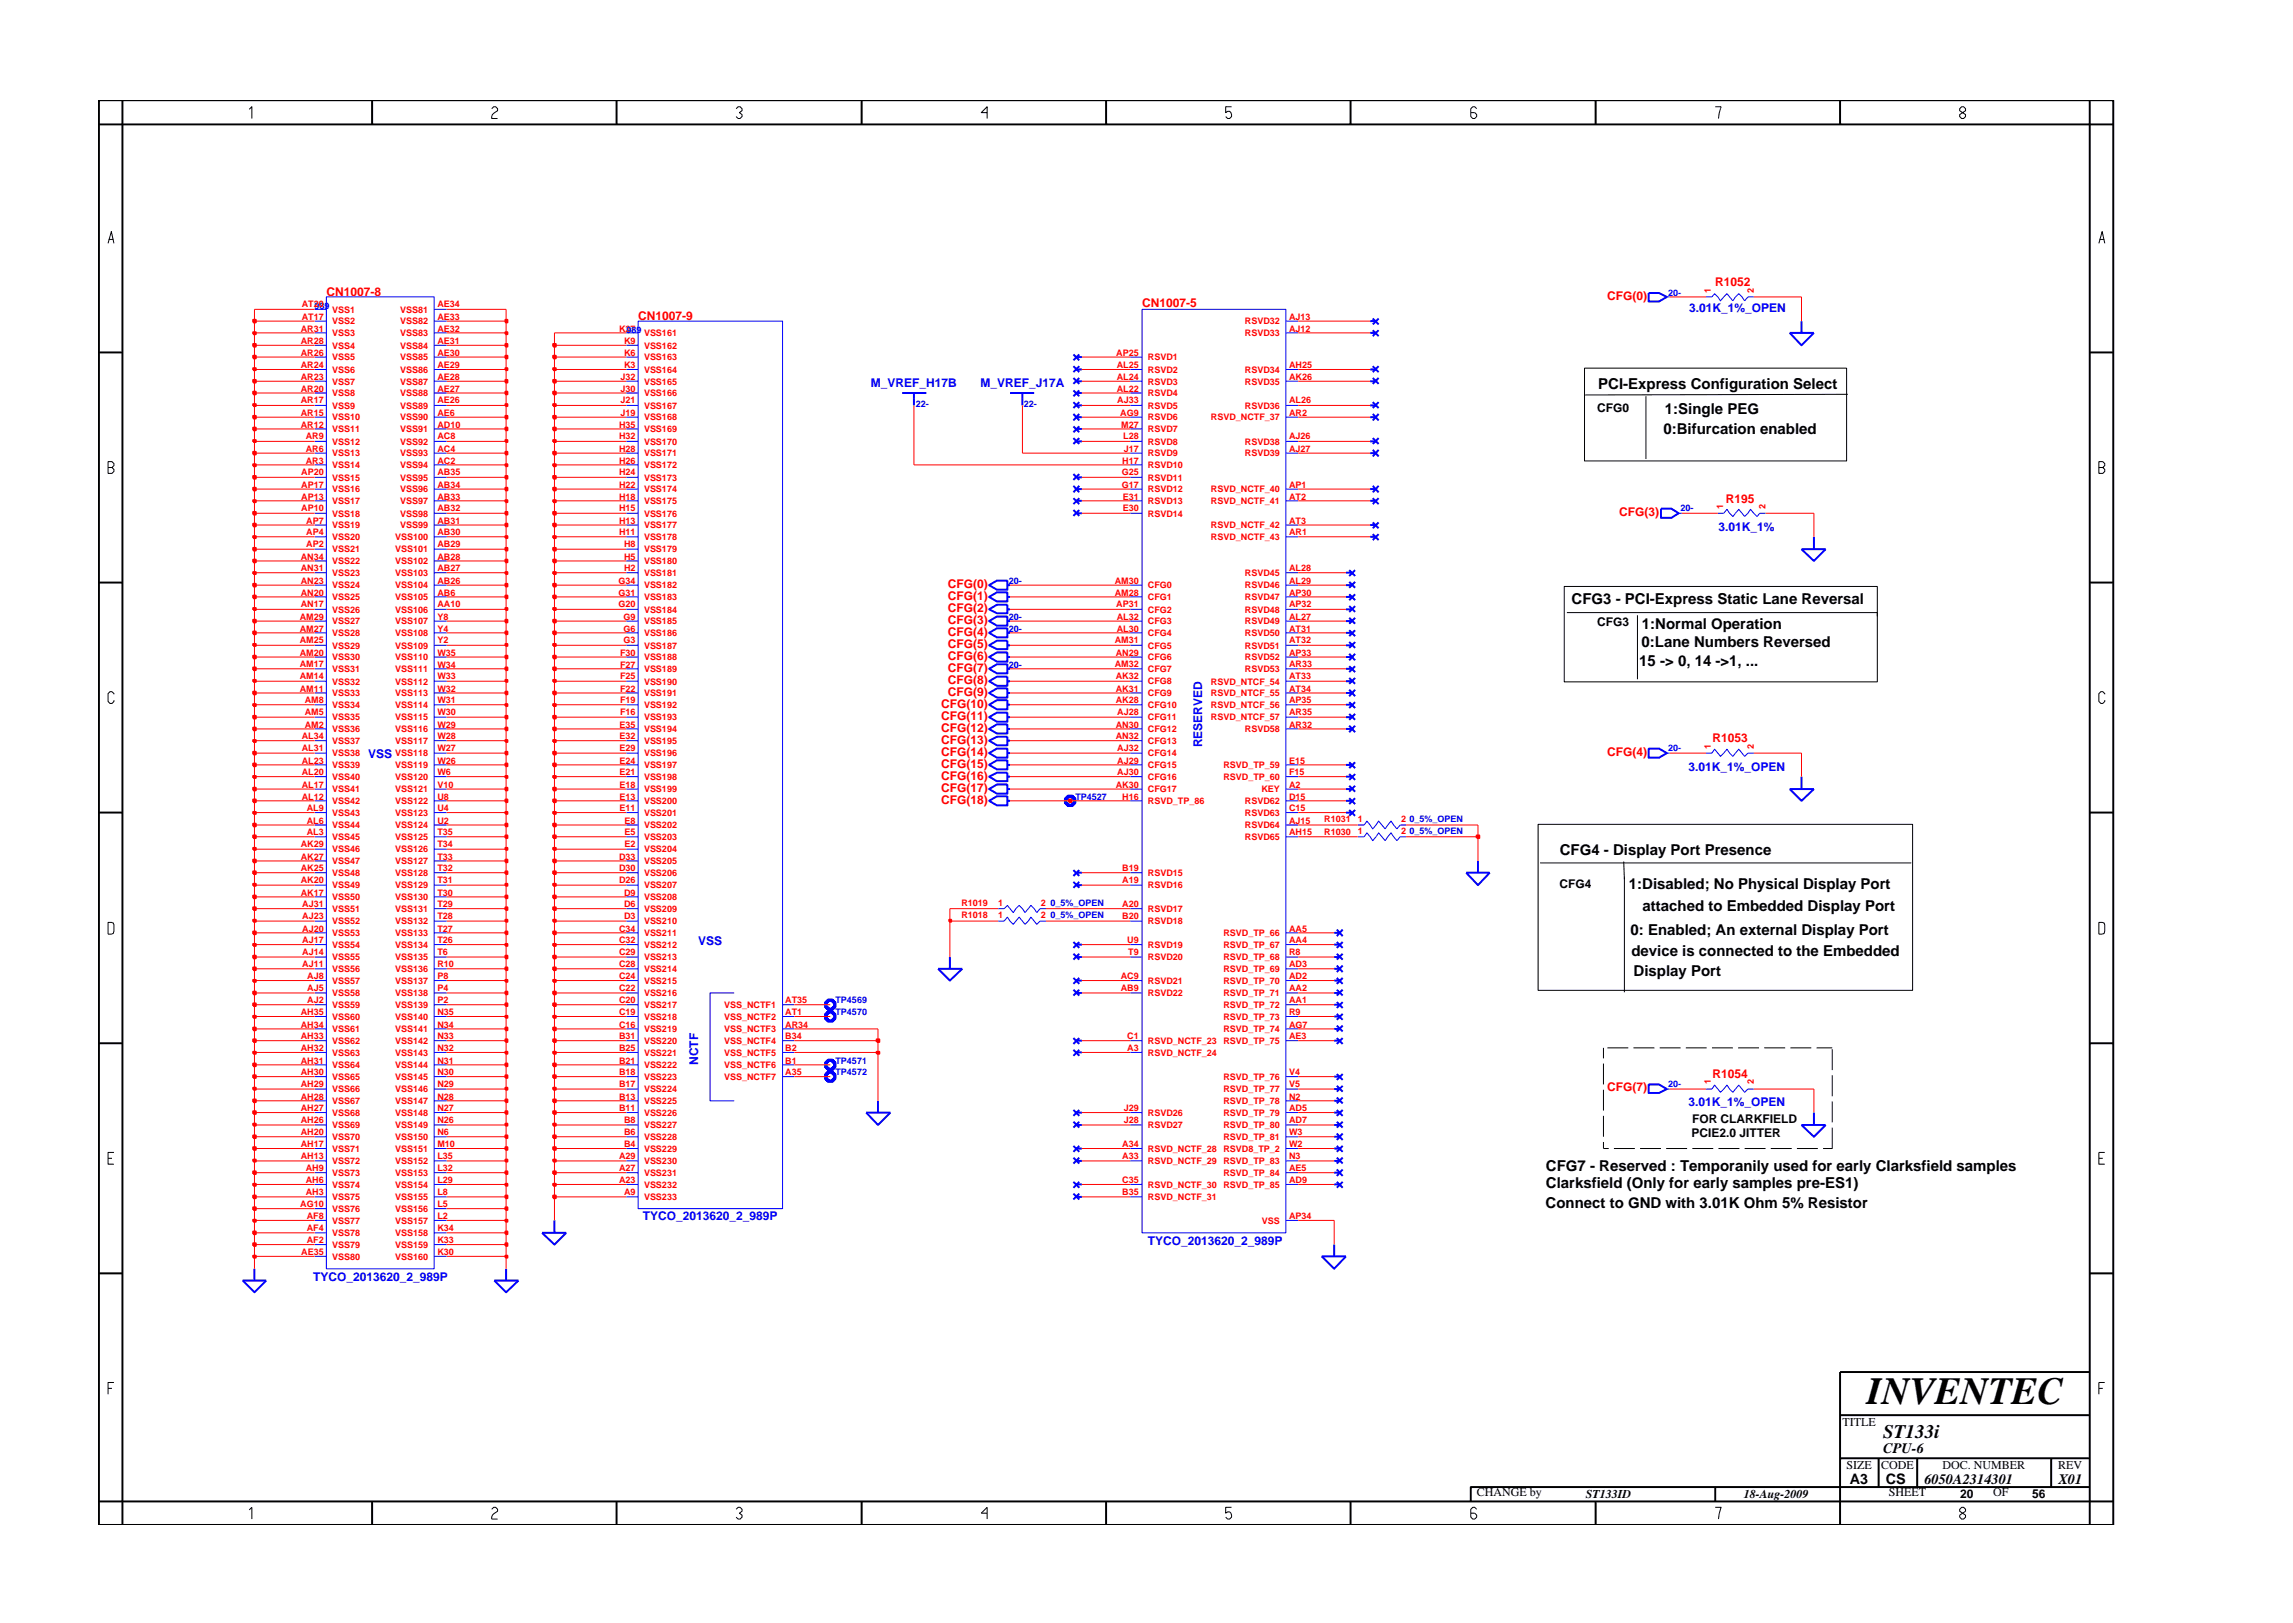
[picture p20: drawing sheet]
<svg xmlns="http://www.w3.org/2000/svg" width="297mm" height="210mm" viewBox="0 0 297 210" stroke-linecap="round" stroke-linejoin="round" font-family="sans-serif">
<defs><g id="words">
<text font-size="5" x="241.8" y="181.9">INVENTEC</text>
<text font-size="2.5" x="244" y="186.3">ST133i</text>
<g font-size="1.9">
<text x="207" y="50.4">PCI-Express Configuration Select</text>
<text x="215.7" y="53.6">1:Single PEG</text>
<text x="215.5" y="56.2">0:Bifurcation enabled</text>
<text x="203.6" y="78.2">CFG3 - PCI-Express Static Lane Reversal</text>
<text x="212.7" y="83.9">0:Lane Numbers Reversed</text>
<text x="212.7" y="81.4">1:Normal Operation</text>
<text x="212.4" y="86.2">15 -&gt; 0, 14 -&gt;1, ...</text>
<text x="202.1" y="110.7">CFG4 - Display Port Presence</text>
<text x="211" y="115.2">1:Disabled; No Physical Display Port</text>
<text x="212.8" y="118">attached to Embedded Display Port</text>
<text x="211.2" y="121.1">0: Enabled; An external Display Port</text>
<text x="211.3" y="123.8">device is connected to the Embedded</text>
<text x="211.6" y="126.4">Display Port</text>
<text x="200.3" y="151.7">CFG7 - Reserved : Temporanily used for early Clarksfield samples</text>
<text x="200.3" y="153.9">Clarksfield (Only for early samples pre-ES1)</text>
<text x="200.2" y="156.4">Connect to GND with 3.01K Ohm 5% Resistor</text>
<text x="244" y="188.2">CPU-6</text>
<text x="239.6" y="192.2">A3</text>
<text x="244.3" y="192.3">CS</text>
<text x="249.3" y="192.2">6050A2314301</text>
<text x="266.6" y="192.2">X01</text>
</g>
<g font-size="1.6" fill="#f00">
<text x="42.3" y="38.3">CN1007-8</text>
<text x="82.7" y="41.4">CN1007-9</text>
<text x="147.9" y="39.8">CN1007-5</text>
<text x="208.2" y="38.9">CFG(0)</text>
<text x="222.2" y="37.1">R1052</text>
<text x="223.5" y="65.1">R195</text>
<text x="209.7" y="66.8">CFG(3)</text>
<text x="122.8" y="76.2">CFG(0)</text>
<text x="122.8" y="77.7">CFG(1)</text>
<text x="122.8" y="79.2">CFG(2)</text>
<text x="122.8" y="80.9">CFG(3)</text>
<text x="122.8" y="82.4">CFG(4)</text>
<text x="122.8" y="83.9">CFG(5)</text>
<text x="122.8" y="85.5">CFG(6)</text>
<text x="122.8" y="87">CFG(7)</text>
<text x="122.8" y="88.6">CFG(8)</text>
<text x="121.9" y="91.7">CFG(10)</text>
<text x="121.9" y="93.2">CFG(11)</text>
<text x="121.9" y="94.8">CFG(12)</text>
<text x="122.8" y="90.2">CFG(9)</text>
<text x="121.9" y="96.4">CFG(13)</text>
<text x="121.9" y="97.9">CFG(14)</text>
<text x="121.9" y="99.5">CFG(15)</text>
<text x="121.9" y="101">CFG(16)</text>
<text x="208.2" y="97.9">CFG(4)</text>
<text x="221.9" y="96.1">R1053</text>
<text x="121.9" y="102.6">CFG(17)</text>
<text x="121.9" y="104.1">CFG(18)</text>
<text x="208.2" y="141.4">CFG(7)</text>
<text x="221.9" y="139.6">R1054</text>
</g>
<g font-size="1.6" fill="#00f">
<text x="218.8" y="40.4">3.01K_1%_OPEN</text>
<text x="112.8" y="50.2">M_VREF_H17B</text>
<text x="127" y="50.2">M_VREF_J17A</text>
<text x="222.6" y="68.8">3.01K_1%</text>
<text x="47.7" y="98.2">VSS</text>
<text x="155.7" y="96.8" transform="rotate(-90 155.7 96.8)">RESERVED</text>
<text x="218.7" y="99.9">3.01K_1%_OPEN</text>
<text x="90.5" y="122.4">VSS</text>
<text x="90.5" y="138" transform="rotate(-90 90.5 138)">NCTF</text>
<text x="218.7" y="143.3">3.01K_1%_OPEN</text>
<text x="83.3" y="158.1">TYCO_2013620_2_989P</text>
<text x="148.7" y="161.2">TYCO_2013620_2_989P</text>
<text x="40.6" y="165.9">TYCO_2013620_2_989P</text>
</g>
<g font-size="1.6">
<text x="206.9" y="53.3">CFG0</text>
<text x="206.9" y="81.1">CFG3</text>
<text x="202" y="115.1">CFG4</text>
<text x="219.1" y="147.2">PCIE2.0 JITTER</text>
<text x="219.2" y="145.5">FOR CLARKFIELD</text>
<text x="238.7" y="184.8">TITLE</text>
<text x="239.2" y="190.4">SIZE</text>
<text x="243.7" y="190.4">CODE</text>
<text x="251.6" y="190.4">DOC. NUMBER</text>
<text x="266.6" y="190.4">REV</text>
<text x="191.3" y="193.8">CHANGE by</text>
<text x="205.4" y="194.1">ST133ID</text>
<text x="225.9" y="194.1">18-Aug-2009</text>
<text x="244.7" y="193.8">SHEET</text>
<text x="253.9" y="194.1">20</text>
<text x="258.2" y="193.8">OF</text>
<text x="263.3" y="194.1">56</text>
</g>
<g font-size="1.2" fill="#f00">
<text x="39.1" y="39.8">AT20</text>
<text x="39.1" y="41.4">AT17</text>
<text x="43" y="40.5">VSS1</text>
<text x="51.9" y="40.5">VSS81</text>
<text x="56.7" y="39.8">AE34</text>
<text x="56.7" y="41.4">AE33</text>
<text x="167" y="41.4">AJ13</text>
<text x="221.6" y="38" transform="rotate(-90 221.6 38)">1</text>
<text x="227.2" y="38" transform="rotate(-90 227.2 38)">2</text>
<text x="39" y="47.6">AR24</text>
<text x="39" y="46.1">AR26</text>
<text x="39" y="44.6">AR28</text>
<text x="39" y="43">AR31</text>
<text x="43" y="46.7">VSS5</text>
<text x="43" y="45.2">VSS4</text>
<text x="43" y="43.5">VSS3</text>
<text x="43" y="42">VSS2</text>
<text x="51.9" y="42">VSS82</text>
<text x="51.9" y="43.5">VSS83</text>
<text x="51.9" y="45.2">VSS84</text>
<text x="51.9" y="46.7">VSS85</text>
<text x="56.7" y="43">AE32</text>
<text x="56.7" y="44.6">AE31</text>
<text x="56.7" y="46.1">AE30</text>
<text x="56.7" y="47.6">AE29</text>
<text x="80.2" y="43">K27</text>
<text x="80.8" y="44.6">K9</text>
<text x="80.8" y="46.1">K6</text>
<text x="80.8" y="47.6">K3</text>
<text x="83.4" y="43.5">VSS161</text>
<text x="83.4" y="45.2">VSS162</text>
<text x="83.4" y="46.7">VSS163</text>
<text x="144.6" y="46.1">AP25</text>
<text x="144.7" y="47.6">AL25</text>
<text x="148.7" y="46.7">RSVD1</text>
<text x="161.3" y="42">RSVD32</text>
<text x="161.3" y="43.5">RSVD33</text>
<text x="167" y="43">AJ12</text>
<text x="167" y="47.6">AH25</text>
<text x="39" y="50.7">AR20</text>
<text x="39" y="49.2">AR23</text>
<text x="39" y="52.3">AR17</text>
<text x="39" y="53.9">AR15</text>
<text x="43" y="52.9">VSS9</text>
<text x="43" y="51.3">VSS8</text>
<text x="43" y="49.8">VSS7</text>
<text x="43" y="48.3">VSS6</text>
<text x="51.9" y="48.3">VSS86</text>
<text x="51.9" y="49.8">VSS87</text>
<text x="51.9" y="51.3">VSS88</text>
<text x="51.9" y="52.9">VSS89</text>
<text x="56.7" y="53.9">AE6</text>
<text x="56.7" y="49.2">AE28</text>
<text x="56.7" y="50.7">AE27</text>
<text x="56.7" y="52.3">AE26</text>
<text x="80.4" y="50.7">J30</text>
<text x="80.4" y="52.3">J21</text>
<text x="80.4" y="53.9">J19</text>
<text x="80.4" y="49.2">J32</text>
<text x="83.4" y="51.3">VSS166</text>
<text x="83.4" y="52.9">VSS167</text>
<text x="83.4" y="48.3">VSS164</text>
<text x="83.4" y="49.8">VSS165</text>
<text x="144.7" y="50.7">AL22</text>
<text x="144.7" y="49.2">AL24</text>
<text x="144.7" y="52.3">AJ33</text>
<text x="145.1" y="53.9">AG9</text>
<text x="148.7" y="52.9">RSVD5</text>
<text x="148.7" y="51.3">RSVD4</text>
<text x="148.7" y="48.3">RSVD2</text>
<text x="148.7" y="49.8">RSVD3</text>
<text x="161.3" y="48.3">RSVD34</text>
<text x="161.3" y="49.8">RSVD35</text>
<text x="161.3" y="52.9">RSVD36</text>
<text x="167" y="53.9">AR2</text>
<text x="167" y="49.2">AK26</text>
<text x="167" y="52.3">AL26</text>
<text x="39" y="55.4">AR12</text>
<text x="39.6" y="58.5">AR6</text>
<text x="39.6" y="56.9">AR9</text>
<text x="43" y="59.1">VSS13</text>
<text x="43" y="57.6">VSS12</text>
<text x="43" y="56">VSS11</text>
<text x="43" y="54.5">VSS10</text>
<text x="51.9" y="54.5">VSS90</text>
<text x="51.9" y="56">VSS91</text>
<text x="51.9" y="57.6">VSS92</text>
<text x="51.9" y="59.1">VSS93</text>
<text x="56.7" y="55.4">AD10</text>
<text x="56.7" y="56.9">AC8</text>
<text x="56.7" y="58.5">AC4</text>
<text x="80.2" y="55.4">H35</text>
<text x="80.2" y="56.9">H32</text>
<text x="80.2" y="58.5">H28</text>
<text x="83.4" y="54.5">VSS168</text>
<text x="83.4" y="56">VSS169</text>
<text x="83.4" y="57.6">VSS170</text>
<text x="83.4" y="59.1">VSS171</text>
<text x="145.3" y="55.4">M27</text>
<text x="145.5" y="56.9">L28</text>
<text x="145.6" y="58.5">J17</text>
<text x="148.7" y="56">RSVD7</text>
<text x="148.7" y="57.6">RSVD8</text>
<text x="148.7" y="59.1">RSVD9</text>
<text x="148.7" y="54.5">RSVD6</text>
<text x="156.9" y="54.5">RSVD_NCTF_37</text>
<text x="161.3" y="57.6">RSVD38</text>
<text x="161.3" y="59.1">RSVD39</text>
<text x="167" y="56.9">AJ26</text>
<text x="167" y="58.5">AJ27</text>
<text x="39" y="63.2">AP17</text>
<text x="39" y="64.7">AP13</text>
<text x="39" y="61.6">AP20</text>
<text x="39.6" y="60.1">AR3</text>
<text x="43" y="63.8">VSS16</text>
<text x="43" y="65.3">VSS17</text>
<text x="43" y="62.3">VSS15</text>
<text x="43" y="60.7">VSS14</text>
<text x="51.9" y="60.7">VSS94</text>
<text x="51.9" y="62.3">VSS95</text>
<text x="51.9" y="63.8">VSS96</text>
<text x="51.9" y="65.3">VSS97</text>
<text x="56.7" y="60.1">AC2</text>
<text x="56.7" y="61.6">AB35</text>
<text x="56.7" y="63.2">AB34</text>
<text x="56.7" y="64.7">AB33</text>
<text x="80.2" y="60.1">H26</text>
<text x="80.2" y="61.6">H24</text>
<text x="80.2" y="63.2">H22</text>
<text x="80.2" y="64.7">H18</text>
<text x="83.4" y="60.7">VSS172</text>
<text x="83.4" y="62.3">VSS173</text>
<text x="83.4" y="63.8">VSS174</text>
<text x="83.4" y="65.3">VSS175</text>
<text x="145.3" y="61.6">G25</text>
<text x="145.3" y="63.2">G17</text>
<text x="145.4" y="60.1">H17</text>
<text x="145.4" y="64.7">E31</text>
<text x="148.7" y="60.7">RSVD10</text>
<text x="148.7" y="62.3">RSVD11</text>
<text x="148.7" y="63.8">RSVD12</text>
<text x="148.7" y="65.3">RSVD13</text>
<text x="156.9" y="63.8">RSVD_NCTF_40</text>
<text x="156.9" y="65.3">RSVD_NCTF_41</text>
<text x="167" y="63.2">AP1</text>
<text x="167" y="64.7">AT2</text>
<text x="223.2" y="65.9" transform="rotate(-90 223.2 65.9)">1</text>
<text x="228.7" y="65.9" transform="rotate(-90 228.7 65.9)">2</text>
<text x="39" y="66.2">AP10</text>
<text x="39.7" y="67.8">AP7</text>
<text x="39.7" y="69.4">AP4</text>
<text x="39.7" y="70.9">AP2</text>
<text x="43" y="66.9">VSS18</text>
<text x="43" y="68.4">VSS19</text>
<text x="43" y="70">VSS20</text>
<text x="43" y="71.6">VSS21</text>
<text x="51.2" y="70">VSS100</text>
<text x="51.2" y="71.6">VSS101</text>
<text x="51.9" y="66.9">VSS98</text>
<text x="51.9" y="68.4">VSS99</text>
<text x="56.7" y="66.2">AB32</text>
<text x="56.7" y="67.8">AB31</text>
<text x="56.7" y="69.4">AB30</text>
<text x="56.7" y="70.9">AB29</text>
<text x="80.2" y="67.8">H13</text>
<text x="80.2" y="69.4">H11</text>
<text x="80.2" y="66.2">H15</text>
<text x="80.8" y="70.9">H8</text>
<text x="83.4" y="68.4">VSS177</text>
<text x="83.4" y="70">VSS178</text>
<text x="83.4" y="71.6">VSS179</text>
<text x="83.4" y="66.9">VSS176</text>
<text x="145.4" y="66.2">E30</text>
<text x="148.7" y="66.9">RSVD14</text>
<text x="156.9" y="68.4">RSVD_NCTF_42</text>
<text x="156.9" y="70">RSVD_NCTF_43</text>
<text x="167" y="67.8">AT3</text>
<text x="167" y="69.4">AR1</text>
<text x="39" y="72.5">AN34</text>
<text x="39" y="74">AN31</text>
<text x="39" y="75.6">AN23</text>
<text x="39" y="77.2">AN20</text>
<text x="43" y="73.1">VSS22</text>
<text x="43" y="74.6">VSS23</text>
<text x="43" y="76.2">VSS24</text>
<text x="43" y="77.8">VSS25</text>
<text x="51.2" y="73.1">VSS102</text>
<text x="51.2" y="74.6">VSS103</text>
<text x="51.2" y="76.2">VSS104</text>
<text x="51.2" y="77.8">VSS105</text>
<text x="56.7" y="72.5">AB28</text>
<text x="56.7" y="74">AB27</text>
<text x="56.7" y="75.6">AB26</text>
<text x="56.7" y="77.2">AB6</text>
<text x="80.1" y="75.6">G34</text>
<text x="80.1" y="77.2">G31</text>
<text x="80.8" y="72.5">H5</text>
<text x="80.8" y="74">H2</text>
<text x="83.4" y="73.1">VSS180</text>
<text x="83.4" y="74.6">VSS181</text>
<text x="83.4" y="76.2">VSS182</text>
<text x="83.4" y="77.8">VSS183</text>
<text x="144.4" y="75.6">AM30</text>
<text x="144.4" y="77.2">AM28</text>
<text x="148.7" y="76.2">CFG0</text>
<text x="148.7" y="77.8">CFG1</text>
<text x="161.3" y="74.6">RSVD45</text>
<text x="161.3" y="76.2">RSVD46</text>
<text x="161.3" y="77.8">RSVD47</text>
<text x="167" y="77.2">AP30</text>
<text x="167" y="74">AL28</text>
<text x="167" y="75.6">AL29</text>
<text x="38.8" y="80.3">AM29</text>
<text x="38.8" y="81.8">AM27</text>
<text x="38.8" y="83.3">AM25</text>
<text x="39" y="78.7">AN17</text>
<text x="43" y="79.4">VSS26</text>
<text x="43" y="80.9">VSS27</text>
<text x="43" y="82.4">VSS28</text>
<text x="51.2" y="79.4">VSS106</text>
<text x="51.2" y="80.9">VSS107</text>
<text x="51.2" y="82.4">VSS108</text>
<text x="56.7" y="83.3">Y2</text>
<text x="56.7" y="78.7">AA10</text>
<text x="56.7" y="80.3">Y8</text>
<text x="56.7" y="81.8">Y4</text>
<text x="80.1" y="78.7">G20</text>
<text x="80.8" y="80.3">G9</text>
<text x="80.8" y="81.8">G6</text>
<text x="80.8" y="83.3">G3</text>
<text x="83.4" y="79.4">VSS184</text>
<text x="83.4" y="80.9">VSS185</text>
<text x="83.4" y="82.4">VSS186</text>
<text x="144.4" y="83.3">AM31</text>
<text x="144.6" y="78.7">AP31</text>
<text x="144.7" y="80.3">AL32</text>
<text x="144.7" y="81.8">AL30</text>
<text x="148.7" y="79.4">CFG2</text>
<text x="148.7" y="80.9">CFG3</text>
<text x="148.7" y="82.4">CFG4</text>
<text x="161.3" y="79.4">RSVD48</text>
<text x="161.3" y="80.9">RSVD49</text>
<text x="161.3" y="82.4">RSVD50</text>
<text x="167" y="78.7">AP32</text>
<text x="167" y="80.3">AL27</text>
<text x="167" y="81.8">AT31</text>
<text x="167" y="83.3">AT32</text>
<text x="38.8" y="86.5">AM17</text>
<text x="38.8" y="88">AM14</text>
<text x="38.8" y="89.6">AM11</text>
<text x="38.8" y="84.9">AM20</text>
<text x="43" y="88.7">VSS32</text>
<text x="43" y="84">VSS29</text>
<text x="43" y="85.5">VSS30</text>
<text x="43" y="87.1">VSS31</text>
<text x="51.2" y="84">VSS109</text>
<text x="51.2" y="85.5">VSS110</text>
<text x="51.2" y="87.1">VSS111</text>
<text x="51.2" y="88.7">VSS112</text>
<text x="56.7" y="84.9">W35</text>
<text x="56.7" y="86.5">W34</text>
<text x="56.7" y="88">W33</text>
<text x="56.7" y="89.6">W32</text>
<text x="80.3" y="84.9">F30</text>
<text x="80.3" y="86.5">F27</text>
<text x="80.3" y="88">F25</text>
<text x="80.3" y="89.6">F22</text>
<text x="83.4" y="84">VSS187</text>
<text x="83.4" y="85.5">VSS188</text>
<text x="83.4" y="87.1">VSS189</text>
<text x="83.4" y="88.7">VSS190</text>
<text x="144.4" y="86.5">AM32</text>
<text x="144.5" y="84.9">AN29</text>
<text x="144.5" y="88">AK32</text>
<text x="144.5" y="89.6">AK31</text>
<text x="148.7" y="84">CFG5</text>
<text x="148.7" y="85.5">CFG6</text>
<text x="148.7" y="87.1">CFG7</text>
<text x="148.7" y="88.7">CFG8</text>
<text x="156.9" y="88.7">RSVD_NTCF_54</text>
<text x="161.3" y="84">RSVD51</text>
<text x="161.3" y="85.5">RSVD52</text>
<text x="161.3" y="87.1">RSVD53</text>
<text x="167" y="88">AT33</text>
<text x="167" y="89.6">AT34</text>
<text x="167" y="84.9">AP33</text>
<text x="167" y="86.5">AR33</text>
<text x="39.1" y="95.8">AL34</text>
<text x="39.5" y="91.1">AM8</text>
<text x="39.5" y="92.7">AM5</text>
<text x="39.5" y="94.3">AM2</text>
<text x="43" y="90.2">VSS33</text>
<text x="43" y="91.7">VSS34</text>
<text x="43" y="93.3">VSS35</text>
<text x="43" y="94.9">VSS36</text>
<text x="51.2" y="90.2">VSS113</text>
<text x="51.2" y="91.7">VSS114</text>
<text x="51.2" y="93.3">VSS115</text>
<text x="51.2" y="94.9">VSS116</text>
<text x="56.7" y="91.1">W31</text>
<text x="56.7" y="92.7">W30</text>
<text x="56.7" y="94.3">W29</text>
<text x="56.7" y="95.8">W28</text>
<text x="80.3" y="94.3">E35</text>
<text x="80.3" y="95.8">E32</text>
<text x="80.3" y="91.1">F19</text>
<text x="80.3" y="92.7">F16</text>
<text x="83.4" y="90.2">VSS191</text>
<text x="83.4" y="91.7">VSS192</text>
<text x="83.4" y="93.3">VSS193</text>
<text x="83.4" y="94.9">VSS194</text>
<text x="144.5" y="91.1">AK28</text>
<text x="144.5" y="94.3">AN30</text>
<text x="144.5" y="95.8">AN32</text>
<text x="144.7" y="92.7">AJ28</text>
<text x="148.7" y="91.7">CFG10</text>
<text x="148.7" y="93.3">CFG11</text>
<text x="148.7" y="94.9">CFG12</text>
<text x="148.7" y="90.2">CFG9</text>
<text x="156.9" y="90.2">RSVD_NTCF_55</text>
<text x="156.9" y="91.7">RSVD_NTCF_56</text>
<text x="156.9" y="93.3">RSVD_NTCF_57</text>
<text x="161.3" y="94.9">RSVD58</text>
<text x="167" y="91.1">AP35</text>
<text x="167" y="92.7">AR35</text>
<text x="167" y="94.3">AR32</text>
<text x="39.1" y="100.4">AL20</text>
<text x="39.1" y="97.3">AL31</text>
<text x="39.1" y="98.9">AL23</text>
<text x="43" y="96.4">VSS37</text>
<text x="43" y="98">VSS38</text>
<text x="43" y="99.5">VSS39</text>
<text x="43" y="101">VSS40</text>
<text x="51.2" y="98">VSS118</text>
<text x="51.2" y="99.5">VSS119</text>
<text x="51.2" y="101">VSS120</text>
<text x="51.2" y="96.4">VSS117</text>
<text x="56.7" y="98.9">W26</text>
<text x="56.7" y="100.4">W6</text>
<text x="56.7" y="97.3">W27</text>
<text x="80.3" y="100.4">E21</text>
<text x="80.3" y="97.3">E29</text>
<text x="80.3" y="98.9">E24</text>
<text x="83.4" y="101">VSS198</text>
<text x="83.4" y="96.4">VSS195</text>
<text x="83.4" y="98">VSS196</text>
<text x="83.4" y="99.5">VSS197</text>
<text x="144.7" y="97.3">AJ32</text>
<text x="144.7" y="98.9">AJ29</text>
<text x="144.7" y="100.4">AJ30</text>
<text x="148.7" y="96.4">CFG13</text>
<text x="148.7" y="98">CFG14</text>
<text x="148.7" y="99.5">CFG15</text>
<text x="148.7" y="101">CFG16</text>
<text x="158.5" y="99.5">RSVD_TP_59</text>
<text x="158.5" y="101">RSVD_TP_60</text>
<text x="167" y="98.9">E15</text>
<text x="167" y="100.4">F15</text>
<text x="221.6" y="97" transform="rotate(-90 221.6 97)">1</text>
<text x="227.2" y="97" transform="rotate(-90 227.2 97)">2</text>
<text x="39.1" y="103.6">AL12</text>
<text x="39.1" y="102.1">AL17</text>
<text x="39.7" y="105.1">AL9</text>
<text x="39.7" y="106.7">AL6</text>
<text x="43" y="102.6">VSS41</text>
<text x="43" y="104.2">VSS42</text>
<text x="43" y="105.7">VSS43</text>
<text x="43" y="107.3">VSS44</text>
<text x="51.2" y="102.6">VSS121</text>
<text x="51.2" y="104.2">VSS122</text>
<text x="51.2" y="105.7">VSS123</text>
<text x="51.2" y="107.3">VSS124</text>
<text x="56.7" y="102.1">V10</text>
<text x="56.7" y="103.6">U8</text>
<text x="56.7" y="105.1">U4</text>
<text x="56.7" y="106.7">U2</text>
<text x="80.3" y="102.1">E18</text>
<text x="80.3" y="103.6">E13</text>
<text x="80.3" y="105.1">E11</text>
<text x="80.9" y="106.7">E8</text>
<text x="83.4" y="102.6">VSS199</text>
<text x="83.4" y="104.2">VSS200</text>
<text x="83.4" y="105.7">VSS201</text>
<text x="83.4" y="107.3">VSS202</text>
<text x="144.5" y="102.1">AK30</text>
<text x="145.4" y="103.6">H16</text>
<text x="148.7" y="102.6">CFG17</text>
<text x="148.7" y="104.2">RSVD_TP_86</text>
<text x="161.3" y="107.3">RSVD64</text>
<text x="161.3" y="104.2">RSVD62</text>
<text x="161.3" y="105.7">RSVD63</text>
<text x="163.4" y="102.6">KEY</text>
<text x="167" y="105.1">C15</text>
<text x="167" y="106.7">AJ15</text>
<text x="167" y="103.6">D15</text>
<text x="167" y="102.1">A2</text>
<text x="171.5" y="106.5">R1031</text>
<text x="175.9" y="106.5">1</text>
<text x="181.5" y="106.5">2</text>
<text x="39" y="109.8">AK29</text>
<text x="39" y="111.4">AK27</text>
<text x="39" y="112.9">AK25</text>
<text x="39.7" y="108.2">AL3</text>
<text x="43" y="108.8">VSS45</text>
<text x="43" y="110.4">VSS46</text>
<text x="43" y="112">VSS47</text>
<text x="43" y="113.5">VSS48</text>
<text x="51.2" y="108.8">VSS125</text>
<text x="51.2" y="110.4">VSS126</text>
<text x="51.2" y="112">VSS127</text>
<text x="51.2" y="113.5">VSS128</text>
<text x="56.7" y="112.9">T32</text>
<text x="56.7" y="108.2">T35</text>
<text x="56.7" y="109.8">T34</text>
<text x="56.7" y="111.4">T33</text>
<text x="80.2" y="111.4">D33</text>
<text x="80.2" y="112.9">D30</text>
<text x="80.9" y="108.2">E5</text>
<text x="80.9" y="109.8">E2</text>
<text x="83.4" y="108.8">VSS203</text>
<text x="83.4" y="110.4">VSS204</text>
<text x="83.4" y="112">VSS205</text>
<text x="83.4" y="113.5">VSS206</text>
<text x="145.4" y="112.9">B19</text>
<text x="148.7" y="113.5">RSVD15</text>
<text x="161.3" y="108.8">RSVD65</text>
<text x="167" y="108.2">AH15</text>
<text x="171.5" y="108.1">R1030</text>
<text x="175.9" y="108.1">1</text>
<text x="181.5" y="108.1">2</text>
<text x="39" y="114.4">AK20</text>
<text x="39" y="116">AK17</text>
<text x="39.2" y="117.5">AJ31</text>
<text x="39.2" y="119.1">AJ23</text>
<text x="43" y="118.1">VSS51</text>
<text x="43" y="119.7">VSS52</text>
<text x="43" y="115.1">VSS49</text>
<text x="43" y="116.6">VSS50</text>
<text x="51.2" y="116.6">VSS130</text>
<text x="51.2" y="118.1">VSS131</text>
<text x="51.2" y="119.7">VSS132</text>
<text x="51.2" y="115.1">VSS129</text>
<text x="56.7" y="114.4">T31</text>
<text x="56.7" y="116">T30</text>
<text x="56.7" y="117.5">T29</text>
<text x="56.7" y="119.1">T28</text>
<text x="80.2" y="114.4">D26</text>
<text x="80.8" y="117.5">D6</text>
<text x="80.8" y="119.1">D3</text>
<text x="80.8" y="116">D9</text>
<text x="83.4" y="118.1">VSS209</text>
<text x="83.4" y="119.7">VSS210</text>
<text x="83.4" y="115.1">VSS207</text>
<text x="83.4" y="116.6">VSS208</text>
<text x="124.6" y="118.9">R1018</text>
<text x="124.6" y="117.4">R1019</text>
<text x="129.3" y="118.9">1</text>
<text x="129.3" y="117.4">1</text>
<text x="134.8" y="118.9">2</text>
<text x="134.8" y="117.4">2</text>
<text x="145.4" y="117.5">A20</text>
<text x="145.4" y="119.1">B20</text>
<text x="145.4" y="114.4">A19</text>
<text x="148.7" y="115.1">RSVD16</text>
<text x="148.7" y="118.1">RSVD17</text>
<text x="148.7" y="119.7">RSVD18</text>
<text x="39.2" y="120.7">AJ20</text>
<text x="39.2" y="122.2">AJ17</text>
<text x="39.2" y="123.7">AJ14</text>
<text x="39.2" y="125.3">AJ11</text>
<text x="43" y="121.3">VSS53</text>
<text x="43" y="122.8">VSS54</text>
<text x="43" y="124.4">VSS55</text>
<text x="43" y="125.9">VSS56</text>
<text x="51.2" y="121.3">VSS133</text>
<text x="51.2" y="122.8">VSS134</text>
<text x="51.2" y="124.4">VSS135</text>
<text x="51.2" y="125.9">VSS136</text>
<text x="56.7" y="120.7">T27</text>
<text x="56.7" y="122.2">T26</text>
<text x="56.7" y="123.7">T6</text>
<text x="56.7" y="125.3">R10</text>
<text x="80.2" y="120.7">C34</text>
<text x="80.2" y="122.2">C32</text>
<text x="80.2" y="123.7">C29</text>
<text x="80.2" y="125.3">C28</text>
<text x="83.4" y="121.3">VSS211</text>
<text x="83.4" y="122.8">VSS212</text>
<text x="83.4" y="124.4">VSS213</text>
<text x="83.4" y="125.9">VSS214</text>
<text x="146" y="122.2">U9</text>
<text x="146.2" y="123.7">T9</text>
<text x="148.7" y="122.8">RSVD19</text>
<text x="148.7" y="124.4">RSVD20</text>
<text x="158.5" y="121.3">RSVD_TP_66</text>
<text x="158.5" y="122.8">RSVD_TP_67</text>
<text x="158.5" y="124.4">RSVD_TP_68</text>
<text x="158.5" y="125.9">RSVD_TP_69</text>
<text x="167" y="120.7">AA5</text>
<text x="167" y="122.2">AA4</text>
<text x="167" y="123.7">R8</text>
<text x="167" y="125.3">AD3</text>
<text x="39" y="131.5">AH35</text>
<text x="39.8" y="126.9">AJ8</text>
<text x="39.8" y="128.4">AJ5</text>
<text x="39.8" y="130">AJ2</text>
<text x="43" y="127.5">VSS57</text>
<text x="43" y="129.1">VSS58</text>
<text x="43" y="130.6">VSS59</text>
<text x="51.2" y="129.1">VSS138</text>
<text x="51.2" y="130.6">VSS139</text>
<text x="51.2" y="127.5">VSS137</text>
<text x="56.7" y="128.4">P4</text>
<text x="56.7" y="130">P2</text>
<text x="56.7" y="131.5">N35</text>
<text x="56.7" y="126.9">P8</text>
<text x="80.2" y="126.9">C24</text>
<text x="80.2" y="128.4">C22</text>
<text x="80.2" y="130">C20</text>
<text x="80.2" y="131.5">C19</text>
<text x="83.4" y="127.5">VSS215</text>
<text x="83.4" y="129.1">VSS216</text>
<text x="83.4" y="130.6">VSS217</text>
<text x="93.8" y="130.6">VSS_NCTF1</text>
<text x="101.7" y="130">AT35</text>
<text x="101.7" y="131.5">AT1</text>
<text x="145.2" y="126.9">AC9</text>
<text x="145.2" y="128.4">AB9</text>
<text x="148.7" y="127.5">RSVD21</text>
<text x="148.7" y="129.1">RSVD22</text>
<text x="158.5" y="127.5">RSVD_TP_70</text>
<text x="158.5" y="129.1">RSVD_TP_71</text>
<text x="158.5" y="130.6">RSVD_TP_72</text>
<text x="167" y="126.9">AD2</text>
<text x="167" y="128.4">AA2</text>
<text x="167" y="130">AA1</text>
<text x="167" y="131.5">R9</text>
<text x="39" y="133.1">AH34</text>
<text x="39" y="134.6">AH33</text>
<text x="39" y="136.2">AH32</text>
<text x="39" y="137.8">AH31</text>
<text x="43" y="132.1">VSS60</text>
<text x="43" y="133.7">VSS61</text>
<text x="43" y="135.2">VSS62</text>
<text x="43" y="136.8">VSS63</text>
<text x="51.2" y="132.1">VSS140</text>
<text x="51.2" y="133.7">VSS141</text>
<text x="51.2" y="135.2">VSS142</text>
<text x="51.2" y="136.8">VSS143</text>
<text x="56.7" y="133.1">N34</text>
<text x="56.7" y="134.6">N33</text>
<text x="56.7" y="136.2">N32</text>
<text x="56.7" y="137.8">N31</text>
<text x="80.2" y="133.1">C16</text>
<text x="80.2" y="134.6">B31</text>
<text x="80.2" y="136.2">B25</text>
<text x="80.2" y="137.8">B21</text>
<text x="83.4" y="135.2">VSS220</text>
<text x="83.4" y="136.8">VSS221</text>
<text x="83.4" y="132.1">VSS218</text>
<text x="83.4" y="133.7">VSS219</text>
<text x="93.8" y="132.1">VSS_NCTF2</text>
<text x="93.8" y="133.7">VSS_NCTF3</text>
<text x="93.8" y="135.2">VSS_NCTF4</text>
<text x="93.8" y="136.8">VSS_NCTF5</text>
<text x="101.7" y="133.1">AR34</text>
<text x="101.7" y="134.6">B34</text>
<text x="101.7" y="136.2">B2</text>
<text x="101.7" y="137.8">B1</text>
<text x="146" y="134.6">C1</text>
<text x="146" y="136.2">A3</text>
<text x="148.7" y="135.2">RSVD_NCTF_23</text>
<text x="148.7" y="136.8">RSVD_NCTF_24</text>
<text x="158.5" y="132.1">RSVD_TP_73</text>
<text x="158.5" y="133.7">RSVD_TP_74</text>
<text x="158.5" y="135.2">RSVD_TP_75</text>
<text x="167" y="133.1">AG7</text>
<text x="167" y="134.6">AE3</text>
<text x="39" y="139.3">AH30</text>
<text x="39" y="140.8">AH29</text>
<text x="39" y="142.4">AH28</text>
<text x="39" y="144">AH27</text>
<text x="43" y="138.4">VSS64</text>
<text x="43" y="139.9">VSS65</text>
<text x="43" y="141.5">VSS66</text>
<text x="43" y="143">VSS67</text>
<text x="51.2" y="138.4">VSS144</text>
<text x="51.2" y="139.9">VSS145</text>
<text x="51.2" y="141.5">VSS146</text>
<text x="51.2" y="143">VSS147</text>
<text x="56.7" y="142.4">N28</text>
<text x="56.7" y="144">N27</text>
<text x="56.7" y="139.3">N30</text>
<text x="56.7" y="140.8">N29</text>
<text x="80.2" y="139.3">B18</text>
<text x="80.2" y="140.8">B17</text>
<text x="80.2" y="142.4">B13</text>
<text x="80.2" y="144">B11</text>
<text x="83.4" y="138.4">VSS222</text>
<text x="83.4" y="139.9">VSS223</text>
<text x="83.4" y="141.5">VSS224</text>
<text x="83.4" y="143">VSS225</text>
<text x="93.8" y="138.4">VSS_NCTF6</text>
<text x="93.8" y="139.9">VSS_NCTF7</text>
<text x="101.7" y="139.3">A35</text>
<text x="145.6" y="144">J29</text>
<text x="158.5" y="139.9">RSVD_TP_76</text>
<text x="158.5" y="141.5">RSVD_TP_77</text>
<text x="158.5" y="143">RSVD_TP_78</text>
<text x="167" y="139.3">V4</text>
<text x="167" y="140.8">V5</text>
<text x="167" y="142.4">N2</text>
<text x="167" y="144">AD5</text>
<text x="221.6" y="140.5" transform="rotate(-90 221.6 140.5)">1</text>
<text x="227.2" y="140.5" transform="rotate(-90 227.2 140.5)">2</text>
<text x="39" y="145.5">AH26</text>
<text x="39" y="147.1">AH20</text>
<text x="39" y="148.6">AH17</text>
<text x="43" y="149.2">VSS71</text>
<text x="43" y="144.6">VSS68</text>
<text x="43" y="146.2">VSS69</text>
<text x="43" y="147.7">VSS70</text>
<text x="51.2" y="144.6">VSS148</text>
<text x="51.2" y="146.2">VSS149</text>
<text x="51.2" y="147.7">VSS150</text>
<text x="51.2" y="149.2">VSS151</text>
<text x="56.7" y="145.5">N26</text>
<text x="56.7" y="147.1">N6</text>
<text x="56.7" y="148.6">M10</text>
<text x="80.8" y="145.5">B8</text>
<text x="80.8" y="147.1">B6</text>
<text x="80.8" y="148.6">B4</text>
<text x="83.4" y="144.6">VSS226</text>
<text x="83.4" y="146.2">VSS227</text>
<text x="83.4" y="147.7">VSS228</text>
<text x="83.4" y="149.2">VSS229</text>
<text x="145.4" y="148.6">A34</text>
<text x="145.6" y="145.5">J28</text>
<text x="148.7" y="149.2">RSVD_NCTF_28</text>
<text x="148.7" y="144.6">RSVD26</text>
<text x="148.7" y="146.2">RSVD27</text>
<text x="158.5" y="149.2">RSVD8_TP_2</text>
<text x="158.5" y="144.6">RSVD_TP_79</text>
<text x="158.5" y="146.2">RSVD_TP_80</text>
<text x="158.5" y="147.7">RSVD_TP_81</text>
<text x="167" y="148.6">W2</text>
<text x="167" y="145.5">AD7</text>
<text x="167" y="147.1">W3</text>
<text x="39" y="150.1">AH13</text>
<text x="39.6" y="151.8">AH9</text>
<text x="39.6" y="153.3">AH6</text>
<text x="39.6" y="154.8">AH3</text>
<text x="43" y="150.8">VSS72</text>
<text x="43" y="152.3">VSS73</text>
<text x="43" y="153.9">VSS74</text>
<text x="43" y="155.5">VSS75</text>
<text x="51.2" y="150.8">VSS152</text>
<text x="51.2" y="152.3">VSS153</text>
<text x="51.2" y="153.9">VSS154</text>
<text x="51.2" y="155.5">VSS155</text>
<text x="56.7" y="150.1">L35</text>
<text x="56.7" y="151.8">L32</text>
<text x="56.7" y="153.3">L29</text>
<text x="56.7" y="154.8">L8</text>
<text x="80.2" y="150.1">A29</text>
<text x="80.2" y="151.8">A27</text>
<text x="80.2" y="153.3">A23</text>
<text x="80.8" y="154.8">A9</text>
<text x="83.4" y="152.3">VSS231</text>
<text x="83.4" y="153.9">VSS232</text>
<text x="83.4" y="155.5">VSS233</text>
<text x="83.4" y="150.8">VSS230</text>
<text x="145.4" y="150.1">A33</text>
<text x="145.4" y="153.3">C35</text>
<text x="145.4" y="154.8">B35</text>
<text x="148.7" y="150.8">RSVD_NCTF_29</text>
<text x="148.7" y="153.9">RSVD_NCTF_30</text>
<text x="148.7" y="155.5">RSVD_NCTF_31</text>
<text x="158.5" y="150.8">RSVD_TP_83</text>
<text x="158.5" y="152.3">RSVD_TP_84</text>
<text x="158.5" y="153.9">RSVD_TP_85</text>
<text x="167" y="150.1">N3</text>
<text x="167" y="151.8">AE5</text>
<text x="167" y="153.3">AD9</text>
<text x="38.9" y="156.4">AG10</text>
<text x="39.7" y="157.9">AF8</text>
<text x="39.7" y="159.5">AF4</text>
<text x="39.7" y="161.1">AF2</text>
<text x="43" y="157">VSS76</text>
<text x="43" y="158.5">VSS77</text>
<text x="43" y="160.1">VSS78</text>
<text x="43" y="161.7">VSS79</text>
<text x="51.2" y="157">VSS156</text>
<text x="51.2" y="158.5">VSS157</text>
<text x="51.2" y="160.1">VSS158</text>
<text x="51.2" y="161.7">VSS159</text>
<text x="56.7" y="159.5">K34</text>
<text x="56.7" y="161.1">K33</text>
<text x="56.7" y="156.4">L5</text>
<text x="56.7" y="157.9">L2</text>
<text x="163.5" y="158.5">VSS</text>
<text x="167" y="157.9">AP34</text>
<text x="39" y="162.6">AE35</text>
<text x="43" y="163.2">VSS80</text>
<text x="51.2" y="163.2">VSS160</text>
<text x="56.7" y="162.6">K30</text>
</g>
<g font-size="1.2" fill="#00f">
<text x="40.8" y="40.1">989</text>
<text x="216.1" y="38.3">20-</text>
<text x="81.1" y="43.1">989</text>
<text x="118.6" y="52.8">22-</text>
<text x="132.6" y="52.8">22-</text>
<text x="217.7" y="66.2">20-</text>
<text x="130.7" y="75.6">20-</text>
<text x="130.7" y="80.3">20-</text>
<text x="130.7" y="81.8">20-</text>
<text x="130.7" y="86.5">20-</text>
<text x="216.1" y="97.3">20-</text>
<text x="139.3" y="103.6">TP4527</text>
<text x="182.6" y="108">0_5%_OPEN</text>
<text x="182.6" y="106.5">0_5%_OPEN</text>
<text x="136.1" y="119">0_5%_OPEN</text>
<text x="136.1" y="117.4">0_5%_OPEN</text>
<text x="108.2" y="131.5">TP4570</text>
<text x="108.2" y="130">TP4569</text>
<text x="108.2" y="137.8">TP4571</text>
<text x="108.2" y="139.3">TP4572</text>
<text x="216.1" y="140.8">20-</text>
</g>
</g></defs>
<g fill="none" stroke="#00f" stroke-width=".25">
<path d="M213.6 38h1.3l1 .5-1 .6h-1.3zM116.9 50.9h3.1M118.4 50.9v1.6M130.8 50.9h3.2M132.4 50.9v1.6M139.1 45.9l.7 .8M139.1 56.8l.7 .7M139.1 49l.7 .7M139.1 50.6l.7 .7M139.1 55.2l.7 .8M139.1 52.1l.7 .8M139.1 47.4l.7 .8"/>
<path d="M139.1 53.6l.7 .9M139.4 46.3h.8M139.4 57.2h.8M139.4 49.4h.8M139.4 52.5h.8M139.4 50.9h.8M139.4 47.9h.8M139.4 54h.8M139.4 55.6h.8M139.8 45.9l-.7 .8M139.8 56.8l-.7 .7M139.8 49l-.7 .7"/>
<path d="M139.8 50.6l-.7 .7M139.8 55.2l-.7 .8M139.8 52.1l-.7 .8M139.8 47.4l-.7 .8M139.8 53.6l-.7 .9M177.5 57.2h.8M177.5 49.4h.8M177.5 41.6h.8M177.5 52.5h.8M177.5 43.1h.8M177.5 47.9h.8M177.5 54h.8"/>
<path d="M177.5 58.7h.8M177.8 41.3l.8 .7M177.8 49l.8 .7M177.8 52.1l.8 .8M177.8 56.8l.8 .7M177.8 42.8l.8 .7M177.8 47.4l.8 .8M177.8 53.6l.8 .9M177.8 58.3l.8 .8M178.6 41.3l-.8 .7M178.6 49l-.8 .7M178.6 52.1l-.8 .8"/>
<path d="M178.6 56.8l-.8 .7M178.6 42.8l-.8 .7M178.6 47.4l-.8 .8M178.6 53.6l-.8 .9M178.6 58.3l-.8 .8M231.8 43.1h3.2l-1.6 1.6zM233.4 41.6v1.5M128.1 78.9l1-.6h1.4v1.1h-1.4zM128.1 77.3l1-.6h1.4v1.2h-1.4zM128.1 75.8l1-.6h1.4v1.2h-1.4zM130.5 78.9h.3M130.5 77.3h.3"/>
<path d="M130.5 75.8h.3M139.1 66.1l.7 .7M139.1 64.5l.7 .8M139.1 61.4l.7 .8M139.1 62.9l.7 .9M139.4 66.5h.8M139.4 63.4h.8M139.4 64.9h.8M139.4 61.8h.8M139.8 66.1l-.7 .7M139.8 64.5l-.7 .8M139.8 61.4l-.7 .8"/>
<path d="M139.8 62.9l-.7 .9M174.4 74.2h.7M174.4 78.9h.7M174.4 77.3h.7M174.4 75.8h.7M174.8 73.9l.7 .7M174.8 77l.7 .8M174.8 78.5l.7 .8M174.8 75.4l.7 .7M175.5 73.9l-.7 .7M175.5 77l-.7 .8M175.5 78.5l-.7 .8"/>
<path d="M175.5 75.4l-.7 .7M177.5 63.4h.8M177.5 68h.8M177.5 64.9h.8M177.5 69.5h.8M177.8 62.9l.8 .9M177.8 67.7l.8 .7M177.8 64.5l.8 .8M177.8 69.2l.8 .8M178.6 62.9l-.8 .9M178.6 67.7l-.8 .7M178.6 64.5l-.8 .8"/>
<path d="M178.6 69.2l-.8 .8M215.2 65.9h1.3l1 .6-1 .6h-1.3zM233.4 71.1h3.1l-1.5 1.6zM235 69.5v1.6M128.1 94.4l1-.6h1.4v1.2h-1.4zM128.1 97.6l1-.6h1.4v1.2h-1.4zM128.1 82l1-.6h1.4v1.2h-1.4zM128.1 85.1l1-.6h1.4v1.2h-1.4zM128.1 88.3l1-.6h1.4v1.1h-1.4zM128.1 91.3l1-.6h1.4v1.2h-1.4zM128.1 80.5l1-.6h1.4v1.2h-1.4zM128.1 83.6l1-.6h1.4v1.1h-1.4z"/>
<path d="M128.1 86.6l1-.6h1.4v1.2h-1.4zM128.1 89.8l1-.6h1.4v1.2h-1.4zM128.1 92.9l1-.6h1.4v1.2h-1.4zM128.1 96l1-.6h1.4v1.1h-1.4zM128.1 99.1l1-.6h1.4v1.2h-1.4zM130.5 94.4h.3M130.5 97.6h.3M130.5 89.8h.3M130.5 83.6h.3M130.5 99.1h.3M130.5 82h.3M130.5 80.5h.3"/>
<path d="M130.5 85.1h.3M130.5 88.3h.3M130.5 86.6h.3M130.5 91.3h.3M130.5 92.9h.3M130.5 96h.3M174.4 94.4h.7M174.4 89.8h.7M174.4 83.6h.7M174.4 99.1h.7M174.4 82h.7M174.4 80.5h.7"/>
<path d="M174.4 85.1h.7M174.4 88.3h.7M174.4 86.6h.7M174.4 91.3h.7M174.4 92.9h.7M174.8 89.4l.7 .8M174.8 83.2l.7 .7M174.8 98.7l.7 .8M174.8 80l.7 .8M174.8 86.3l.7 .8M174.8 92.5l.7 .7M174.8 91l.7 .7"/>
<path d="M174.8 84.7l.7 .8M174.8 81.6l.7 .8M174.8 87.8l.7 .8M174.8 94l.7 .9M175.5 87.8l-.7 .8M175.5 91l-.7 .7M175.5 89.4l-.7 .8M175.5 83.2l-.7 .7M175.5 98.7l-.7 .8M175.5 80l-.7 .8M175.5 86.3l-.7 .8M175.5 92.5l-.7 .7"/>
<path d="M175.5 84.7l-.7 .8M175.5 81.6l-.7 .8M175.5 94l-.7 .9M213.6 97h1.3l1 .6-1 .6h-1.3zM128.1 100.6l1-.5h1.4v1.1h-1.4zM128.1 103.7l1-.5h1.4v1.1h-1.4zM128.1 102.2l1-.6h1.4v1.2h-1.4zM130.5 100.6h.3M130.5 103.7h.3M130.5 102.2h.3M139.1 112.7l.7 .8M139.1 114.2l.7 .8"/>
<path d="M139.4 113.1h.8M139.4 114.7h.8M139.8 112.7l-.7 .8M139.8 114.2l-.7 .8M174.4 100.6h.7M174.4 103.7h.7M174.4 102.2h.7M174.4 105.3h.7M174.8 103.4l.7 .8M174.8 101.8l.7 .8M174.8 104.9l.7 .8M174.8 100.3l.7 .7"/>
<path d="M175.5 103.4l-.7 .8M175.5 101.8l-.7 .8M175.5 104.9l-.7 .8M175.5 100.3l-.7 .7M189.9 113.1h3.1l-1.5 1.6zM191.5 111.5v1.6M231.8 102.2h3.2l-1.6 1.5zM233.4 100.6v1.6M121.5 125.5h3.2l-1.7 1.5zM123 124v1.5M139.1 123.6l.7 .7M139.1 126.7l.7 .8"/>
<path d="M139.1 122l.7 .8M139.1 128.2l.7 .8M139.1 134.5l.7 .7M139.1 136l.7 .8M139.4 124h.8M139.4 127h.8M139.4 122.4h.8M139.4 128.6h.8M139.4 134.8h.8M139.4 136.3h.8M139.8 123.6l-.7 .7M139.8 126.7l-.7 .8"/>
<path d="M139.8 134.5l-.7 .7M139.8 128.2l-.7 .8M139.8 122l-.7 .8M139.8 136l-.7 .8M172.8 124h.8M172.8 127h.8M172.8 133.3h.8M172.8 120.8h.8M172.8 130.2h.8M172.8 125.5h.8M172.8 131.7h.8M172.8 139.5h.8"/>
<path d="M172.8 122.4h.8M172.8 128.6h.8M172.8 134.8h.8M173.2 132.9l.7 .7M173.2 120.4l.7 .9M173.2 126.7l.7 .8M173.2 123.6l.7 .7M173.2 129.8l.7 .8M173.2 125.1l.7 .8M173.2 131.3l.7 .8M173.2 139.1l.7 .8M173.2 134.5l.7 .7"/>
<path d="M173.2 122l.7 .8M173.2 128.2l.7 .8M173.9 132.9l-.7 .7M173.9 120.4l-.7 .9M173.9 126.7l-.7 .8M173.9 123.6l-.7 .7M173.9 129.8l-.7 .8M173.9 125.1l-.7 .8M173.9 131.3l-.7 .8M173.9 139.1l-.7 .8M173.9 134.5l-.7 .7M173.9 122l-.7 .8"/>
<path d="M173.9 128.2l-.7 .8M70.2 159.7h3.1l-1.5 1.5zM71.8 158.1v1.6M112.2 144.1h3.1l-1.6 1.6zM113.7 142.6v1.5M139.1 148.4l.7 .8M139.1 150l.7 .7M139.1 145.3l.7 .8M139.1 154.6l.7 .8M139.1 153.1l.7 .8M139.1 143.8l.7 .8M139.4 148.8h.8"/>
<path d="M139.4 150.4h.8M139.4 145.7h.8M139.4 155.1h.8M139.4 144.1h.8M139.4 153.4h.8M139.8 148.4l-.7 .8M139.8 150l-.7 .7M139.8 145.3l-.7 .8M139.8 154.6l-.7 .8M139.8 153.1l-.7 .8M139.8 143.8l-.7 .8M172.8 148.8h.8"/>
<path d="M172.8 150.4h.8M172.8 145.7h.8M172.8 141.1h.8M172.8 147.3h.8M172.8 144.1h.8M172.8 153.4h.8M172.8 151.9h.8M172.8 142.6h.8M173.2 140.7l.7 .7M173.2 146.8l.7 .9M173.2 145.3l.7 .8M173.2 150l.7 .7"/>
<path d="M173.2 153.1l.7 .8M173.2 151.5l.7 .8M173.2 143.8l.7 .8M173.2 142.2l.7 .7M173.2 148.4l.7 .8M173.9 140.7l-.7 .7M173.9 146.8l-.7 .9M173.9 145.3l-.7 .8M173.9 150l-.7 .7M173.9 153.1l-.7 .8M173.9 151.5l-.7 .8M173.9 143.8l-.7 .8"/>
<path d="M173.9 142.2l-.7 .7M173.9 148.4l-.7 .8M213.6 140.5h1.3l1 .6-1 .5h-1.3zM233.4 145.7h3.1l-1.5 1.6zM235 144.1v1.6M31.4 165.9h3.1l-1.5 1.5zM33 164.4v1.5M64 165.9h3.2l-1.6 1.5zM65.6 164.4v1.5M171.2 162.8h3.2l-1.6 1.6zM172.8 161.2v1.6"/>
</g>
<path d="M138 103.5l.4-.3h.5l.3 .3v.5l-.3 .3h-.5l-.4-.3zM107 139.2l.3-.3h.5l.3 .3v.5l-.3 .4h-.5l-.3-.4zM107 129.9l.3-.3h.5l.3 .3v.5l-.3 .4h-.5l-.3-.4zM107 131.3l.3-.2h.5l.3 .3v.5l-.3 .4h-.5l-.3-.4v-.5zM107 137.6l.3-.2h.5l.3 .3v.5l-.3 .3h-.5l-.3-.3v-.5z" fill="none" stroke="#00f" stroke-width=".42"/>
<g fill="none" stroke="#00f" stroke-width=".13">
<path d="M42.3 38.5h13.9v125.9h-13.9zM215.9 38.5h.4M221 38.5h.8l.3-.5 .8 1 .8-1 .8 1 .7-1 .8 1 .4-.5h.8M40.8 43.1h1.5M40.8 44.7h1.5M40.8 46.3h1.5M40.8 47.9h1.5M40.8 49.4h1.5M40.8 50.9h1.5M40.8 52.5h1.5M40.8 54h1.5M40.8 55.6h1.5"/>
<path d="M40.8 57.2h1.5M40.8 58.7h1.5M40.8 41.6h1.5M40.8 40.1h1.5M56.2 43.1h1.7M56.2 44.7h1.7M56.2 46.3h1.7M56.2 47.9h1.7M56.2 49.4h1.7M56.2 50.9h1.7M56.2 52.5h1.7M56.2 54h1.7"/>
<path d="M56.2 55.6h1.7M56.2 57.2h1.7M56.2 58.7h1.7M56.2 41.6h1.7M56.2 40.1h1.7M81.1 43.1h1.6M81.1 44.7h1.6M81.1 46.3h1.6M81.1 47.9h1.6M81.1 49.4h1.6M81.1 50.9h1.6M81.1 52.5h1.6"/>
<path d="M81.1 54h1.6M81.1 55.6h1.6M81.1 57.2h1.6M81.1 58.7h1.6M82.7 41.6h18.7v115h-18.7zM146.4 46.3h1.5M146.4 47.9h1.5M146.4 49.4h1.5M146.4 50.9h1.5M146.4 52.5h1.5M146.4 54h1.5M146.4 55.6h1.5"/>
<path d="M146.4 57.2h1.5M146.4 58.7h1.5M147.9 40.1h18.7v119.6h-18.7zM166.6 43.1h1.6M166.6 47.9h1.6M166.6 49.4h1.6M166.6 52.5h1.6M166.6 54h1.6M166.6 57.2h1.6M166.6 58.7h1.6M166.6 41.6h1.6M40.8 66.5h1.5"/>
<path d="M40.8 60.2h1.5M40.8 61.8h1.5M40.8 63.4h1.5M40.8 64.9h1.5M40.8 68h1.5M40.8 69.5h1.5M40.8 71.1h1.5M40.8 72.7h1.5M40.8 74.2h1.5M40.8 75.8h1.5M40.8 77.3h1.5M40.8 78.9h1.5"/>
<path d="M56.2 66.5h1.7M56.2 60.2h1.7M56.2 61.8h1.7M56.2 63.4h1.7M56.2 64.9h1.7M56.2 68h1.7M56.2 69.5h1.7M56.2 71.1h1.7M56.2 72.7h1.7M56.2 74.2h1.7M56.2 75.8h1.7M56.2 77.3h1.7"/>
<path d="M56.2 78.9h1.7M81.1 66.5h1.6M81.1 60.2h1.6M81.1 61.8h1.6M81.1 63.4h1.6M81.1 64.9h1.6M81.1 68h1.6M81.1 69.5h1.6M81.1 71.1h1.6M81.1 72.7h1.6M81.1 74.2h1.6M81.1 75.8h1.6"/>
<path d="M81.1 77.3h1.6M81.1 78.9h1.6M146.4 66.5h1.5M146.4 60.2h1.5M146.4 61.8h1.5M146.4 63.4h1.5M146.4 64.9h1.5M146.4 75.8h1.5M146.4 77.3h1.5M146.4 78.9h1.5M166.6 63.4h1.6M166.6 64.9h1.6"/>
<path d="M166.6 68h1.6M166.6 69.5h1.6M166.6 74.2h1.6M166.6 75.8h1.6M166.6 77.3h1.6M166.6 78.9h1.6M217.5 66.5h.4M222.5 66.5h.8l.4-.5 .8 .9 .7-.9 .8 .9 .8-.9 .8 .9 .4-.4h.7M40.8 97.6h1.5M40.8 80.5h1.5M40.8 82h1.5M40.8 83.6h1.5"/>
<path d="M40.8 85.1h1.5M40.8 86.6h1.5M40.8 88.3h1.5M40.8 89.8h1.5M40.8 91.3h1.5M40.8 92.9h1.5M40.8 94.4h1.5M40.8 96h1.5M40.8 99.1h1.5M56.2 97.6h1.7M56.2 80.5h1.7M56.2 82h1.7"/>
<path d="M56.2 83.6h1.7M56.2 85.1h1.7M56.2 86.6h1.7M56.2 88.3h1.7M56.2 89.8h1.7M56.2 91.3h1.7M56.2 92.9h1.7M56.2 94.4h1.7M56.2 96h1.7M56.2 99.1h1.7M81.1 97.6h1.6M81.1 80.5h1.6"/>
<path d="M81.1 82h1.6M81.1 83.6h1.6M81.1 85.1h1.6M81.1 86.6h1.6M81.1 88.3h1.6M81.1 89.8h1.6M81.1 91.3h1.6M81.1 92.9h1.6M81.1 94.4h1.6M81.1 96h1.6M81.1 99.1h1.6M146.4 97.6h1.5"/>
<path d="M146.4 80.5h1.5M146.4 82h1.5M146.4 83.6h1.5M146.4 85.1h1.5M146.4 86.6h1.5M146.4 88.3h1.5M146.4 89.8h1.5M146.4 91.3h1.5M146.4 92.9h1.5M146.4 94.4h1.5M146.4 96h1.5M146.4 99.1h1.5"/>
<path d="M166.6 80.5h1.6M166.6 82h1.6M166.6 83.6h1.6M166.6 85.1h1.6M166.6 86.6h1.6M166.6 88.3h1.6M166.6 89.8h1.6M166.6 91.3h1.6M166.6 92.9h1.6M166.6 94.4h1.6M166.6 99.1h1.6M215.9 97.6h.4"/>
<path d="M221 97.6h.8l.3-.5 .8 .9 .8-.9 .8 .9 .7-.9 .8 .9 .4-.4h.8M40.8 108.4h1.5M40.8 119.3h1.5M40.8 100.6h1.5M40.8 102.2h1.5M40.8 103.7h1.5M40.8 105.3h1.5M40.8 106.9h1.5M40.8 110h1.5M40.8 111.5h1.5M40.8 113.1h1.5M40.8 114.7h1.5"/>
<path d="M40.8 116.2h1.5M40.8 117.7h1.5M56.2 108.4h1.7M56.2 119.3h1.7M56.2 100.6h1.7M56.2 102.2h1.7M56.2 103.7h1.7M56.2 105.3h1.7M56.2 106.9h1.7M56.2 110h1.7M56.2 111.5h1.7M56.2 113.1h1.7"/>
<path d="M56.2 114.7h1.7M56.2 116.2h1.7M56.2 117.7h1.7M81.1 108.4h1.6M81.1 119.3h1.6M81.1 100.6h1.6M81.1 102.2h1.6M81.1 103.7h1.6M81.1 105.3h1.6M81.1 106.9h1.6M81.1 110h1.6M81.1 111.5h1.6"/>
<path d="M81.1 113.1h1.6M81.1 114.7h1.6M81.1 116.2h1.6M81.1 117.7h1.6M129.3 119.3h.8l.4-.5 .8 .9 .7-.9 .8 .9 .7-.9 .8 .9 .4-.4h.8M129.3 117.7h.8l.4-.4 .8 .9 .7-.9 .8 .9 .7-.9 .8 .9 .4-.5h.8M146.4 119.3h1.5M146.4 100.6h1.5M146.4 102.2h1.5M146.4 103.7h1.5M146.4 113.1h1.5M146.4 114.7h1.5"/>
<path d="M146.4 117.7h1.5M166.6 108.4h1.6M166.6 100.6h1.6M166.6 102.2h1.6M166.6 103.7h1.6M166.6 105.3h1.6M166.6 106.9h1.6M175.9 108.4h.8l.4-.5 .7 1 .8-1 .8 1 .8-1 .8 1 .4-.5h.7M175.9 106.9h.8l.4-.5 .7 1 .8-1 .8 1 .8-1 .8 1 .4-.5h.7M40.8 120.8h1.5M40.8 122.4h1.5M40.8 124h1.5"/>
<path d="M40.8 125.5h1.5M40.8 127h1.5M40.8 128.6h1.5M40.8 130.2h1.5M40.8 131.7h1.5M40.8 133.3h1.5M40.8 134.8h1.5M40.8 136.3h1.5M40.8 138h1.5M40.8 139.5h1.5M56.2 120.8h1.7M56.2 122.4h1.7"/>
<path d="M56.2 124h1.7M56.2 125.5h1.7M56.2 127h1.7M56.2 128.6h1.7M56.2 130.2h1.7M56.2 131.7h1.7M56.2 133.3h1.7M56.2 134.8h1.7M56.2 136.3h1.7M56.2 138h1.7M56.2 139.5h1.7M81.1 120.8h1.6"/>
<path d="M81.1 122.4h1.6M81.1 124h1.6M81.1 125.5h1.6M81.1 127h1.6M81.1 128.6h1.6M81.1 130.2h1.6M81.1 131.7h1.6M81.1 133.3h1.6M81.1 134.8h1.6M81.1 136.3h1.6M81.1 138h1.6M81.1 139.5h1.6"/>
<path d="M95.1 128.6h-3.1v14h3.1M101.4 130.2h1.5M101.4 131.7h1.5M101.4 133.3h1.5M101.4 134.8h1.5M101.4 136.3h1.5M101.4 138h1.5M101.4 139.5h1.5M146.4 122.4h1.5M146.4 124h1.5M146.4 127h1.5M146.4 128.6h1.5"/>
<path d="M146.4 134.8h1.5M146.4 136.3h1.5M166.6 120.8h1.6M166.6 122.4h1.6M166.6 124h1.6M166.6 125.5h1.6M166.6 127h1.6M166.6 128.6h1.6M166.6 130.2h1.6M166.6 131.7h1.6M166.6 133.3h1.6M166.6 134.8h1.6"/>
<path d="M166.6 139.5h1.6M40.8 141.1h1.5M40.8 142.6h1.5M40.8 144.1h1.5M40.8 145.7h1.5M40.8 147.3h1.5M40.8 148.8h1.5M40.8 150.4h1.5M40.8 151.9h1.5M40.8 153.4h1.5M40.8 155.1h1.5M40.8 158.1h1.5"/>
<path d="M40.8 156.6h1.5M40.8 159.7h1.5M56.2 141.1h1.7M56.2 142.6h1.7M56.2 144.1h1.7M56.2 145.7h1.7M56.2 147.3h1.7M56.2 148.8h1.7M56.2 150.4h1.7M56.2 151.9h1.7M56.2 153.4h1.7M56.2 155.1h1.7"/>
<path d="M56.2 158.1h1.7M56.2 156.6h1.7M56.2 159.7h1.7M81.1 141.1h1.6M81.1 142.6h1.6M81.1 144.1h1.6M81.1 145.7h1.6M81.1 147.3h1.6M81.1 148.8h1.6M81.1 150.4h1.6M81.1 151.9h1.6M81.1 153.4h1.6"/>
<path d="M81.1 155.1h1.6M146.4 144.1h1.5M146.4 145.7h1.5M146.4 148.8h1.5M146.4 150.4h1.5M146.4 153.4h1.5M146.4 155.1h1.5M166.6 141.1h1.6M166.6 142.6h1.6M166.6 144.1h1.6M166.6 145.7h1.6M166.6 147.3h1.6"/>
<path d="M166.6 148.8h1.6M166.6 150.4h1.6M166.6 151.9h1.6M166.6 153.4h1.6M166.6 158.1h1.6M215.9 141.1h.4M221 141.1h.8l.3-.5 .8 .9 .8-.9 .8 .9 .7-.9 .8 .9 .4-.4h.8M40.8 161.2h1.5M40.8 162.8h1.5M56.2 161.2h1.7M56.2 162.8h1.7"/>
</g>
<path d="M33 162.8v1.6M65.6 162.8v1.6" fill="none" stroke="#f00" stroke-width=".13"/>
<path d="M32.8 162.7h.3v.2h-.3z" fill-rule="evenodd" fill="#8e2323"/>
<path d="M32.8 162.7h.3v.2h-.3z" fill="none" stroke="#f00" stroke-width=".25"/>
<path d="M33 161.2v1.6h7.8M57.9 162.8h7.7" fill="none" stroke="#f00" stroke-width=".13"/>
<path d="M65.5 162.7h.2v.2h-.2z" fill-rule="evenodd" fill="#8e2323"/>
<path d="M65.5 162.7h.2v.2h-.2z" fill="none" stroke="#f00" stroke-width=".25"/>
<path d="M65.6 161.2v1.6" fill="none" stroke="#f00" stroke-width=".13"/>
<path d="M32.8 161.1h.3v.3h-.3z" fill-rule="evenodd" fill="#8e2323"/>
<path d="M32.8 161.1h.3v.3h-.3z" fill="none" stroke="#f00" stroke-width=".25"/>
<path d="M33 159.7v1.5h7.8M57.9 161.2h7.7" fill="none" stroke="#f00" stroke-width=".13"/>
<path d="M65.5 161.1h.2v.3h-.2z" fill-rule="evenodd" fill="#8e2323"/>
<path d="M65.5 161.1h.2v.3h-.2z" fill="none" stroke="#f00" stroke-width=".25"/>
<path d="M65.6 159.7v1.5M172.8 158.1v3.1" fill="none" stroke="#f00" stroke-width=".13"/>
<path d="M32.8 159.5h.3v.4h-.3z" fill-rule="evenodd" fill="#8e2323"/>
<path d="M32.8 159.5h.3v.4h-.3z" fill="none" stroke="#f00" stroke-width=".25"/>
<path d="M33 158.1v1.6h7.8M57.9 159.7h7.7" fill="none" stroke="#f00" stroke-width=".13"/>
<path d="M65.5 159.5h.2v.4h-.2z" fill-rule="evenodd" fill="#8e2323"/>
<path d="M65.5 159.5h.2v.4h-.2z" fill="none" stroke="#f00" stroke-width=".25"/>
<path d="M65.6 158.1v1.6" fill="none" stroke="#f00" stroke-width=".13"/>
<path d="M32.8 158h.3v.3h-.3z" fill-rule="evenodd" fill="#8e2323"/>
<path d="M32.8 158h.3v.3h-.3z" fill="none" stroke="#f00" stroke-width=".25"/>
<path d="M33 156.6v1.5h7.8M57.9 158.1h7.7" fill="none" stroke="#f00" stroke-width=".13"/>
<path d="M65.5 158h.2v.3h-.2z" fill-rule="evenodd" fill="#8e2323"/>
<path d="M65.5 158h.2v.3h-.2z" fill="none" stroke="#f00" stroke-width=".25"/>
<path d="M65.6 156.6v1.5M71.8 155.1v3M168.2 158.1h4.6" fill="none" stroke="#f00" stroke-width=".13"/>
<path d="M32.8 156.4h.3v.3h-.3z" fill-rule="evenodd" fill="#8e2323"/>
<path d="M32.8 156.4h.3v.3h-.3z" fill="none" stroke="#f00" stroke-width=".25"/>
<path d="M33 155.1v1.5h7.8M57.9 156.6h7.7" fill="none" stroke="#f00" stroke-width=".13"/>
<path d="M65.5 156.4h.2v.3h-.2z" fill-rule="evenodd" fill="#8e2323"/>
<path d="M65.5 156.4h.2v.3h-.2z" fill="none" stroke="#f00" stroke-width=".25"/>
<path d="M65.6 155.1v1.5" fill="none" stroke="#f00" stroke-width=".13"/>
<path d="M32.8 154.9h.3v.3h-.3z" fill-rule="evenodd" fill="#8e2323"/>
<path d="M32.8 154.9h.3v.3h-.3z" fill="none" stroke="#f00" stroke-width=".25"/>
<path d="M33 153.4v1.7h7.8M57.9 155.1h7.7" fill="none" stroke="#f00" stroke-width=".13"/>
<path d="M65.5 154.9h.2v.3h-.2z" fill-rule="evenodd" fill="#8e2323"/>
<path d="M65.5 154.9h.2v.3h-.2z" fill="none" stroke="#f00" stroke-width=".25"/>
<path d="M65.6 153.4v1.7" fill="none" stroke="#f00" stroke-width=".13"/>
<path d="M71.7 154.9h.3v.3h-.3z" fill-rule="evenodd" fill="#8e2323"/>
<path d="M71.7 154.9h.3v.3h-.3z" fill="none" stroke="#f00" stroke-width=".25"/>
<path d="M71.8 153.4v1.7h9.3M140.2 155.1h6.2" fill="none" stroke="#f00" stroke-width=".13"/>
<path d="M32.8 153.4h.3v.2h-.3z" fill-rule="evenodd" fill="#8e2323"/>
<path d="M32.8 153.4h.3v.2h-.3z" fill="none" stroke="#f00" stroke-width=".25"/>
<path d="M33 151.9v1.5h7.8M57.9 153.4h7.7" fill="none" stroke="#f00" stroke-width=".13"/>
<path d="M65.5 153.4h.2v.2h-.2z" fill-rule="evenodd" fill="#8e2323"/>
<path d="M65.5 153.4h.2v.2h-.2z" fill="none" stroke="#f00" stroke-width=".25"/>
<path d="M65.6 151.9v1.5" fill="none" stroke="#f00" stroke-width=".13"/>
<path d="M71.7 153.4h.3v.2h-.3z" fill-rule="evenodd" fill="#8e2323"/>
<path d="M71.7 153.4h.3v.2h-.3z" fill="none" stroke="#f00" stroke-width=".25"/>
<path d="M71.8 151.9v1.5h9.3M140.2 153.4h6.2M168.2 153.4h4.6" fill="none" stroke="#f00" stroke-width=".13"/>
<path d="M32.8 151.8h.3v.3h-.3z" fill-rule="evenodd" fill="#8e2323"/>
<path d="M32.8 151.8h.3v.3h-.3z" fill="none" stroke="#f00" stroke-width=".25"/>
<path d="M33 150.4v1.5h7.8M57.9 151.9h7.7" fill="none" stroke="#f00" stroke-width=".13"/>
<path d="M65.5 151.8h.2v.3h-.2z" fill-rule="evenodd" fill="#8e2323"/>
<path d="M65.5 151.8h.2v.3h-.2z" fill="none" stroke="#f00" stroke-width=".25"/>
<path d="M65.6 150.4v1.5" fill="none" stroke="#f00" stroke-width=".13"/>
<path d="M71.7 151.8h.3v.3h-.3z" fill-rule="evenodd" fill="#8e2323"/>
<path d="M71.7 151.8h.3v.3h-.3z" fill="none" stroke="#f00" stroke-width=".25"/>
<path d="M71.8 150.4v1.5h9.3M168.2 151.9h4.6" fill="none" stroke="#f00" stroke-width=".13"/>
<path d="M32.8 150.2h.3v.3h-.3z" fill-rule="evenodd" fill="#8e2323"/>
<path d="M32.8 150.2h.3v.3h-.3z" fill="none" stroke="#f00" stroke-width=".25"/>
<path d="M33 148.8v1.6h7.8M57.9 150.4h7.7" fill="none" stroke="#f00" stroke-width=".13"/>
<path d="M65.5 150.2h.2v.3h-.2z" fill-rule="evenodd" fill="#8e2323"/>
<path d="M65.5 150.2h.2v.3h-.2z" fill="none" stroke="#f00" stroke-width=".25"/>
<path d="M65.6 148.8v1.6" fill="none" stroke="#f00" stroke-width=".13"/>
<path d="M71.7 150.2h.3v.3h-.3z" fill-rule="evenodd" fill="#8e2323"/>
<path d="M71.7 150.2h.3v.3h-.3z" fill="none" stroke="#f00" stroke-width=".25"/>
<path d="M71.8 148.8v1.6h9.3M140.2 150.4h6.2M168.2 150.4h4.6" fill="none" stroke="#f00" stroke-width=".13"/>
<path d="M32.8 148.6h.3v.4h-.3z" fill-rule="evenodd" fill="#8e2323"/>
<path d="M32.8 148.6h.3v.4h-.3z" fill="none" stroke="#f00" stroke-width=".25"/>
<path d="M33 147.3v1.5h7.8M57.9 148.8h7.7" fill="none" stroke="#f00" stroke-width=".13"/>
<path d="M65.5 148.6h.2v.4h-.2z" fill-rule="evenodd" fill="#8e2323"/>
<path d="M65.5 148.6h.2v.4h-.2z" fill="none" stroke="#f00" stroke-width=".25"/>
<path d="M65.6 147.3v1.5" fill="none" stroke="#f00" stroke-width=".13"/>
<path d="M71.7 148.6h.3v.4h-.3z" fill-rule="evenodd" fill="#8e2323"/>
<path d="M71.7 148.6h.3v.4h-.3z" fill="none" stroke="#f00" stroke-width=".25"/>
<path d="M71.8 147.3v1.5h9.3M140.2 148.8h6.2M168.2 148.8h4.6" fill="none" stroke="#f00" stroke-width=".13"/>
<path d="M32.8 147.1h.3v.3h-.3z" fill-rule="evenodd" fill="#8e2323"/>
<path d="M32.8 147.1h.3v.3h-.3z" fill="none" stroke="#f00" stroke-width=".25"/>
<path d="M33 145.7v1.6h7.8M57.9 147.3h7.7" fill="none" stroke="#f00" stroke-width=".13"/>
<path d="M65.5 147.1h.2v.3h-.2z" fill-rule="evenodd" fill="#8e2323"/>
<path d="M65.5 147.1h.2v.3h-.2z" fill="none" stroke="#f00" stroke-width=".25"/>
<path d="M65.6 145.7v1.6" fill="none" stroke="#f00" stroke-width=".13"/>
<path d="M71.7 147.1h.3v.3h-.3z" fill-rule="evenodd" fill="#8e2323"/>
<path d="M71.7 147.1h.3v.3h-.3z" fill="none" stroke="#f00" stroke-width=".25"/>
<path d="M71.8 145.7v1.6h9.3M168.2 147.3h4.6" fill="none" stroke="#f00" stroke-width=".13"/>
<path d="M32.8 145.6h.3v.2h-.3z" fill-rule="evenodd" fill="#8e2323"/>
<path d="M32.8 145.6h.3v.2h-.3z" fill="none" stroke="#f00" stroke-width=".25"/>
<path d="M33 144.1v1.6h7.8M57.9 145.7h7.7" fill="none" stroke="#f00" stroke-width=".13"/>
<path d="M65.5 145.6h.2v.2h-.2z" fill-rule="evenodd" fill="#8e2323"/>
<path d="M65.5 145.6h.2v.2h-.2z" fill="none" stroke="#f00" stroke-width=".25"/>
<path d="M65.6 144.1v1.6" fill="none" stroke="#f00" stroke-width=".13"/>
<path d="M71.7 145.6h.3v.2h-.3z" fill-rule="evenodd" fill="#8e2323"/>
<path d="M71.7 145.6h.3v.2h-.3z" fill="none" stroke="#f00" stroke-width=".25"/>
<path d="M71.8 144.1v1.6h9.3M140.2 145.7h6.2M168.2 145.7h4.6" fill="none" stroke="#f00" stroke-width=".13"/>
<path d="M32.8 144h.3v.3h-.3z" fill-rule="evenodd" fill="#8e2323"/>
<path d="M32.8 144h.3v.3h-.3z" fill="none" stroke="#f00" stroke-width=".25"/>
<path d="M33 142.6v1.5h7.8M57.9 144.1h7.7" fill="none" stroke="#f00" stroke-width=".13"/>
<path d="M65.5 144h.2v.3h-.2z" fill-rule="evenodd" fill="#8e2323"/>
<path d="M65.5 144h.2v.3h-.2z" fill="none" stroke="#f00" stroke-width=".25"/>
<path d="M65.6 142.6v1.5" fill="none" stroke="#f00" stroke-width=".13"/>
<path d="M71.7 144h.3v.3h-.3z" fill-rule="evenodd" fill="#8e2323"/>
<path d="M71.7 144h.3v.3h-.3z" fill="none" stroke="#f00" stroke-width=".25"/>
<path d="M71.8 142.6v1.5h9.3M140.2 144.1h6.2M168.2 144.1h4.6M235 141.1v3" fill="none" stroke="#f00" stroke-width=".13"/>
<path d="M32.8 142.4h.3v.4h-.3z" fill-rule="evenodd" fill="#8e2323"/>
<path d="M32.8 142.4h.3v.4h-.3z" fill="none" stroke="#f00" stroke-width=".25"/>
<path d="M33 141.1v1.5h7.8M57.9 142.6h7.7" fill="none" stroke="#f00" stroke-width=".13"/>
<path d="M65.5 142.4h.2v.4h-.2z" fill-rule="evenodd" fill="#8e2323"/>
<path d="M65.5 142.4h.2v.4h-.2z" fill="none" stroke="#f00" stroke-width=".25"/>
<path d="M65.6 141.1v1.5" fill="none" stroke="#f00" stroke-width=".13"/>
<path d="M71.7 142.4h.3v.4h-.3z" fill-rule="evenodd" fill="#8e2323"/>
<path d="M71.7 142.4h.3v.4h-.3z" fill="none" stroke="#f00" stroke-width=".25"/>
<path d="M113.7 136.3v6.3M71.8 141.1v1.5h9.3M168.2 142.6h4.6" fill="none" stroke="#f00" stroke-width=".13"/>
<path d="M32.8 140.9h.3v.3h-.3z" fill-rule="evenodd" fill="#8e2323"/>
<path d="M32.8 140.9h.3v.3h-.3z" fill="none" stroke="#f00" stroke-width=".25"/>
<path d="M33 139.5v1.6h7.8M57.9 141.1h7.7" fill="none" stroke="#f00" stroke-width=".13"/>
<path d="M65.5 140.9h.2v.3h-.2z" fill-rule="evenodd" fill="#8e2323"/>
<path d="M65.5 140.9h.2v.3h-.2z" fill="none" stroke="#f00" stroke-width=".25"/>
<path d="M65.6 139.5v1.6" fill="none" stroke="#f00" stroke-width=".13"/>
<path d="M71.7 140.9h.3v.3h-.3z" fill-rule="evenodd" fill="#8e2323"/>
<path d="M71.7 140.9h.3v.3h-.3z" fill="none" stroke="#f00" stroke-width=".25"/>
<path d="M71.8 139.5v1.6h9.3M168.2 141.1h4.6M216.3 141.1h4.7M227.2 141.1h7.8" fill="none" stroke="#f00" stroke-width=".13"/>
<path d="M32.8 139.3h.3v.3h-.3z" fill-rule="evenodd" fill="#8e2323"/>
<path d="M32.8 139.3h.3v.3h-.3z" fill="none" stroke="#f00" stroke-width=".25"/>
<path d="M33 138v1.5h7.8M57.9 139.5h7.7" fill="none" stroke="#f00" stroke-width=".13"/>
<path d="M65.5 139.3h.2v.3h-.2z" fill-rule="evenodd" fill="#8e2323"/>
<path d="M65.5 139.3h.2v.3h-.2z" fill="none" stroke="#f00" stroke-width=".25"/>
<path d="M65.6 138v1.5" fill="none" stroke="#f00" stroke-width=".13"/>
<path d="M71.7 139.3h.3v.3h-.3z" fill-rule="evenodd" fill="#8e2323"/>
<path d="M71.7 139.3h.3v.3h-.3z" fill="none" stroke="#f00" stroke-width=".25"/>
<path d="M71.8 138v1.5h9.3M102.9 139.5h4.7M168.2 139.5h4.6" fill="none" stroke="#f00" stroke-width=".13"/>
<path d="M32.8 137.8h.3v.3h-.3z" fill-rule="evenodd" fill="#8e2323"/>
<path d="M32.8 137.8h.3v.3h-.3z" fill="none" stroke="#f00" stroke-width=".25"/>
<path d="M33 136.3v1.7h7.8M57.9 138h7.7" fill="none" stroke="#f00" stroke-width=".13"/>
<path d="M65.5 137.8h.2v.3h-.2z" fill-rule="evenodd" fill="#8e2323"/>
<path d="M65.5 137.8h.2v.3h-.2z" fill="none" stroke="#f00" stroke-width=".25"/>
<path d="M65.6 136.3v1.7" fill="none" stroke="#f00" stroke-width=".13"/>
<path d="M71.7 137.8h.3v.3h-.3z" fill-rule="evenodd" fill="#8e2323"/>
<path d="M71.7 137.8h.3v.3h-.3z" fill="none" stroke="#f00" stroke-width=".25"/>
<path d="M71.8 136.3v1.7h9.3M102.9 138h4.7" fill="none" stroke="#f00" stroke-width=".13"/>
<path d="M32.8 136.3h.3v.2h-.3z" fill-rule="evenodd" fill="#8e2323"/>
<path d="M32.8 136.3h.3v.2h-.3z" fill="none" stroke="#f00" stroke-width=".25"/>
<path d="M33 134.8v1.5h7.8M57.9 136.3h7.7" fill="none" stroke="#f00" stroke-width=".13"/>
<path d="M65.5 136.3h.2v.2h-.2z" fill-rule="evenodd" fill="#8e2323"/>
<path d="M65.5 136.3h.2v.2h-.2z" fill="none" stroke="#f00" stroke-width=".25"/>
<path d="M65.6 134.8v1.5" fill="none" stroke="#f00" stroke-width=".13"/>
<path d="M71.7 136.3h.3v.2h-.3z" fill-rule="evenodd" fill="#8e2323"/>
<path d="M71.7 136.3h.3v.2h-.3z" fill="none" stroke="#f00" stroke-width=".25"/>
<path d="M71.8 134.8v1.5h9.3M102.9 136.3h10.8" fill="none" stroke="#f00" stroke-width=".13"/>
<path d="M113.6 136.3h.3v.2h-.3z" fill-rule="evenodd" fill="#8e2323"/>
<path d="M113.6 136.3h.3v.2h-.3z" fill="none" stroke="#f00" stroke-width=".25"/>
<path d="M113.7 134.8v1.5M140.2 136.3h6.2" fill="none" stroke="#f00" stroke-width=".13"/>
<path d="M32.8 134.6h.3v.4h-.3z" fill-rule="evenodd" fill="#8e2323"/>
<path d="M32.8 134.6h.3v.4h-.3z" fill="none" stroke="#f00" stroke-width=".25"/>
<path d="M33 133.3v1.5h7.8M57.9 134.8h7.7" fill="none" stroke="#f00" stroke-width=".13"/>
<path d="M65.5 134.6h.2v.4h-.2z" fill-rule="evenodd" fill="#8e2323"/>
<path d="M65.5 134.6h.2v.4h-.2z" fill="none" stroke="#f00" stroke-width=".25"/>
<path d="M65.6 133.3v1.5" fill="none" stroke="#f00" stroke-width=".13"/>
<path d="M71.7 134.6h.3v.4h-.3z" fill-rule="evenodd" fill="#8e2323"/>
<path d="M71.7 134.6h.3v.4h-.3z" fill="none" stroke="#f00" stroke-width=".25"/>
<path d="M71.8 133.3v1.5h9.3M102.9 134.8h10.8" fill="none" stroke="#f00" stroke-width=".13"/>
<path d="M113.6 134.6h.3v.4h-.3z" fill-rule="evenodd" fill="#8e2323"/>
<path d="M113.6 134.6h.3v.4h-.3z" fill="none" stroke="#f00" stroke-width=".25"/>
<path d="M113.7 133.3v1.5M140.2 134.8h6.2M168.2 134.8h4.6" fill="none" stroke="#f00" stroke-width=".13"/>
<path d="M32.8 133.1h.3v.4h-.3z" fill-rule="evenodd" fill="#8e2323"/>
<path d="M32.8 133.1h.3v.4h-.3z" fill="none" stroke="#f00" stroke-width=".25"/>
<path d="M33 131.7v1.6h7.8M57.9 133.3h7.7" fill="none" stroke="#f00" stroke-width=".13"/>
<path d="M65.5 133.1h.2v.4h-.2z" fill-rule="evenodd" fill="#8e2323"/>
<path d="M65.5 133.1h.2v.4h-.2z" fill="none" stroke="#f00" stroke-width=".25"/>
<path d="M65.6 131.7v1.6" fill="none" stroke="#f00" stroke-width=".13"/>
<path d="M71.7 133.1h.3v.4h-.3z" fill-rule="evenodd" fill="#8e2323"/>
<path d="M71.7 133.1h.3v.4h-.3z" fill="none" stroke="#f00" stroke-width=".25"/>
<path d="M71.8 131.7v1.6h9.3M102.9 133.3h10.8M168.2 133.3h4.6" fill="none" stroke="#f00" stroke-width=".13"/>
<path d="M32.8 131.6h.3v.3h-.3z" fill-rule="evenodd" fill="#8e2323"/>
<path d="M32.8 131.6h.3v.3h-.3z" fill="none" stroke="#f00" stroke-width=".25"/>
<path d="M33 130.2v1.5h7.8M57.9 131.7h7.7" fill="none" stroke="#f00" stroke-width=".13"/>
<path d="M65.5 131.6h.2v.3h-.2z" fill-rule="evenodd" fill="#8e2323"/>
<path d="M65.5 131.6h.2v.3h-.2z" fill="none" stroke="#f00" stroke-width=".25"/>
<path d="M65.6 130.2v1.5" fill="none" stroke="#f00" stroke-width=".13"/>
<path d="M71.7 131.6h.3v.3h-.3z" fill-rule="evenodd" fill="#8e2323"/>
<path d="M71.7 131.6h.3v.3h-.3z" fill="none" stroke="#f00" stroke-width=".25"/>
<path d="M71.8 130.2v1.5h9.3M102.9 131.7h4.7M168.2 131.7h4.6" fill="none" stroke="#f00" stroke-width=".13"/>
<path d="M32.8 130h.3v.3h-.3z" fill-rule="evenodd" fill="#8e2323"/>
<path d="M32.8 130h.3v.3h-.3z" fill="none" stroke="#f00" stroke-width=".25"/>
<path d="M33 128.6v1.6h7.8M57.9 130.2h7.7" fill="none" stroke="#f00" stroke-width=".13"/>
<path d="M65.5 130h.2v.3h-.2z" fill-rule="evenodd" fill="#8e2323"/>
<path d="M65.5 130h.2v.3h-.2z" fill="none" stroke="#f00" stroke-width=".25"/>
<path d="M65.6 128.6v1.6" fill="none" stroke="#f00" stroke-width=".13"/>
<path d="M71.7 130h.3v.3h-.3z" fill-rule="evenodd" fill="#8e2323"/>
<path d="M71.7 130h.3v.3h-.3z" fill="none" stroke="#f00" stroke-width=".25"/>
<path d="M71.8 128.6v1.6h9.3M102.9 130.2h4.7M168.2 130.2h4.6" fill="none" stroke="#f00" stroke-width=".13"/>
<path d="M32.8 128.5h.3v.3h-.3z" fill-rule="evenodd" fill="#8e2323"/>
<path d="M32.8 128.5h.3v.3h-.3z" fill="none" stroke="#f00" stroke-width=".25"/>
<path d="M33 127v1.6h7.8M57.9 128.6h7.7" fill="none" stroke="#f00" stroke-width=".13"/>
<path d="M65.5 128.5h.2v.3h-.2z" fill-rule="evenodd" fill="#8e2323"/>
<path d="M65.5 128.5h.2v.3h-.2z" fill="none" stroke="#f00" stroke-width=".25"/>
<path d="M65.6 127v1.6" fill="none" stroke="#f00" stroke-width=".13"/>
<path d="M71.7 128.5h.3v.3h-.3z" fill-rule="evenodd" fill="#8e2323"/>
<path d="M71.7 128.5h.3v.3h-.3z" fill="none" stroke="#f00" stroke-width=".25"/>
<path d="M71.8 127v1.6h9.3M140.2 128.6h6.2M168.2 128.6h4.6" fill="none" stroke="#f00" stroke-width=".13"/>
<path d="M32.8 126.9h.3v.3h-.3z" fill-rule="evenodd" fill="#8e2323"/>
<path d="M32.8 126.9h.3v.3h-.3z" fill="none" stroke="#f00" stroke-width=".25"/>
<path d="M33 125.5v1.5h7.8M57.9 127h7.7" fill="none" stroke="#f00" stroke-width=".13"/>
<path d="M65.5 126.9h.2v.3h-.2z" fill-rule="evenodd" fill="#8e2323"/>
<path d="M65.5 126.9h.2v.3h-.2z" fill="none" stroke="#f00" stroke-width=".25"/>
<path d="M65.6 125.5v1.5" fill="none" stroke="#f00" stroke-width=".13"/>
<path d="M71.7 126.9h.3v.3h-.3z" fill-rule="evenodd" fill="#8e2323"/>
<path d="M71.7 126.9h.3v.3h-.3z" fill="none" stroke="#f00" stroke-width=".25"/>
<path d="M71.8 125.5v1.5h9.3M140.2 127h6.2M168.2 127h4.6" fill="none" stroke="#f00" stroke-width=".13"/>
<path d="M32.8 125.3h.3v.4h-.3z" fill-rule="evenodd" fill="#8e2323"/>
<path d="M32.8 125.3h.3v.4h-.3z" fill="none" stroke="#f00" stroke-width=".25"/>
<path d="M33 124v1.5h7.8M57.9 125.5h7.7" fill="none" stroke="#f00" stroke-width=".13"/>
<path d="M65.5 125.3h.2v.4h-.2z" fill-rule="evenodd" fill="#8e2323"/>
<path d="M65.5 125.3h.2v.4h-.2z" fill="none" stroke="#f00" stroke-width=".25"/>
<path d="M65.6 124v1.5" fill="none" stroke="#f00" stroke-width=".13"/>
<path d="M71.7 125.3h.3v.4h-.3z" fill-rule="evenodd" fill="#8e2323"/>
<path d="M71.7 125.3h.3v.4h-.3z" fill="none" stroke="#f00" stroke-width=".25"/>
<path d="M71.8 124v1.5h9.3M168.2 125.5h4.6" fill="none" stroke="#f00" stroke-width=".13"/>
<path d="M32.8 123.8h.3v.3h-.3z" fill-rule="evenodd" fill="#8e2323"/>
<path d="M32.8 123.8h.3v.3h-.3z" fill="none" stroke="#f00" stroke-width=".25"/>
<path d="M33 122.4v1.6h7.8M57.9 124h7.7" fill="none" stroke="#f00" stroke-width=".13"/>
<path d="M65.5 123.8h.2v.3h-.2z" fill-rule="evenodd" fill="#8e2323"/>
<path d="M65.5 123.8h.2v.3h-.2z" fill="none" stroke="#f00" stroke-width=".25"/>
<path d="M65.6 122.4v1.6" fill="none" stroke="#f00" stroke-width=".13"/>
<path d="M71.7 123.8h.3v.3h-.3z" fill-rule="evenodd" fill="#8e2323"/>
<path d="M71.7 123.8h.3v.3h-.3z" fill="none" stroke="#f00" stroke-width=".25"/>
<path d="M123 119.3v4.7M71.8 122.4v1.6h9.3M140.2 124h6.2M168.2 124h4.6" fill="none" stroke="#f00" stroke-width=".13"/>
<path d="M32.8 122.3h.3v.2h-.3z" fill-rule="evenodd" fill="#8e2323"/>
<path d="M32.8 122.3h.3v.2h-.3z" fill="none" stroke="#f00" stroke-width=".25"/>
<path d="M33 120.8v1.6h7.8M57.9 122.4h7.7" fill="none" stroke="#f00" stroke-width=".13"/>
<path d="M65.5 122.3h.2v.2h-.2z" fill-rule="evenodd" fill="#8e2323"/>
<path d="M65.5 122.3h.2v.2h-.2z" fill="none" stroke="#f00" stroke-width=".25"/>
<path d="M65.6 120.8v1.6" fill="none" stroke="#f00" stroke-width=".13"/>
<path d="M71.7 122.3h.3v.2h-.3z" fill-rule="evenodd" fill="#8e2323"/>
<path d="M71.7 122.3h.3v.2h-.3z" fill="none" stroke="#f00" stroke-width=".25"/>
<path d="M71.8 120.8v1.6h9.3M140.2 122.4h6.2M168.2 122.4h4.6" fill="none" stroke="#f00" stroke-width=".13"/>
<path d="M32.8 120.7h.3v.3h-.3z" fill-rule="evenodd" fill="#8e2323"/>
<path d="M32.8 120.7h.3v.3h-.3z" fill="none" stroke="#f00" stroke-width=".25"/>
<path d="M33 119.3v1.5h7.8M57.9 120.8h7.7" fill="none" stroke="#f00" stroke-width=".13"/>
<path d="M65.5 120.7h.2v.3h-.2z" fill-rule="evenodd" fill="#8e2323"/>
<path d="M65.5 120.7h.2v.3h-.2z" fill="none" stroke="#f00" stroke-width=".25"/>
<path d="M65.6 119.3v1.5" fill="none" stroke="#f00" stroke-width=".13"/>
<path d="M71.7 120.7h.3v.3h-.3z" fill-rule="evenodd" fill="#8e2323"/>
<path d="M71.7 120.7h.3v.3h-.3z" fill="none" stroke="#f00" stroke-width=".25"/>
<path d="M71.8 119.3v1.5h9.3M168.2 120.8h4.6" fill="none" stroke="#f00" stroke-width=".13"/>
<path d="M32.8 119.2h.3v.2h-.3z" fill-rule="evenodd" fill="#8e2323"/>
<path d="M32.8 119.2h.3v.2h-.3z" fill="none" stroke="#f00" stroke-width=".25"/>
<path d="M33 117.7v1.6h7.8M57.9 119.3h7.7" fill="none" stroke="#f00" stroke-width=".13"/>
<path d="M65.5 119.2h.2v.2h-.2z" fill-rule="evenodd" fill="#8e2323"/>
<path d="M65.5 119.2h.2v.2h-.2z" fill="none" stroke="#f00" stroke-width=".25"/>
<path d="M65.6 117.7v1.6" fill="none" stroke="#f00" stroke-width=".13"/>
<path d="M71.7 119.2h.3v.2h-.3z" fill-rule="evenodd" fill="#8e2323"/>
<path d="M71.7 119.2h.3v.2h-.3z" fill="none" stroke="#f00" stroke-width=".25"/>
<path d="M71.8 117.7v1.6h9.3" fill="none" stroke="#f00" stroke-width=".13"/>
<path d="M123 119.2h.2v.2h-.2z" fill-rule="evenodd" fill="#8e2323"/>
<path d="M123 119.2h.2v.2h-.2z" fill="none" stroke="#f00" stroke-width=".25"/>
<path d="M123 117.7v1.6h6.3M135.5 119.3h10.9" fill="none" stroke="#f00" stroke-width=".13"/>
<path d="M32.8 117.5h.3v.4h-.3z" fill-rule="evenodd" fill="#8e2323"/>
<path d="M32.8 117.5h.3v.4h-.3z" fill="none" stroke="#f00" stroke-width=".25"/>
<path d="M33 116.2v1.5h7.8M57.9 117.7h7.7" fill="none" stroke="#f00" stroke-width=".13"/>
<path d="M65.5 117.5h.2v.4h-.2z" fill-rule="evenodd" fill="#8e2323"/>
<path d="M65.5 117.5h.2v.4h-.2z" fill="none" stroke="#f00" stroke-width=".25"/>
<path d="M65.6 116.2v1.5" fill="none" stroke="#f00" stroke-width=".13"/>
<path d="M71.7 117.5h.3v.4h-.3z" fill-rule="evenodd" fill="#8e2323"/>
<path d="M71.7 117.5h.3v.4h-.3z" fill="none" stroke="#f00" stroke-width=".25"/>
<path d="M71.8 116.2v1.5h9.3M123 117.7h6.3M135.5 117.7h10.9" fill="none" stroke="#f00" stroke-width=".13"/>
<path d="M32.8 116h.3v.4h-.3z" fill-rule="evenodd" fill="#8e2323"/>
<path d="M32.8 116h.3v.4h-.3z" fill="none" stroke="#f00" stroke-width=".25"/>
<path d="M33 114.7v1.5h7.8M57.9 116.2h7.7" fill="none" stroke="#f00" stroke-width=".13"/>
<path d="M65.5 116h.2v.4h-.2z" fill-rule="evenodd" fill="#8e2323"/>
<path d="M65.5 116h.2v.4h-.2z" fill="none" stroke="#f00" stroke-width=".25"/>
<path d="M65.6 114.7v1.5" fill="none" stroke="#f00" stroke-width=".13"/>
<path d="M71.7 116h.3v.4h-.3z" fill-rule="evenodd" fill="#8e2323"/>
<path d="M71.7 116h.3v.4h-.3z" fill="none" stroke="#f00" stroke-width=".25"/>
<path d="M71.8 114.7v1.5h9.3" fill="none" stroke="#f00" stroke-width=".13"/>
<path d="M32.8 114.5h.3v.3h-.3z" fill-rule="evenodd" fill="#8e2323"/>
<path d="M32.8 114.5h.3v.3h-.3z" fill="none" stroke="#f00" stroke-width=".25"/>
<path d="M33 113.1v1.6h7.8M57.9 114.7h7.7" fill="none" stroke="#f00" stroke-width=".13"/>
<path d="M65.5 114.5h.2v.3h-.2z" fill-rule="evenodd" fill="#8e2323"/>
<path d="M65.5 114.5h.2v.3h-.2z" fill="none" stroke="#f00" stroke-width=".25"/>
<path d="M65.6 113.1v1.6" fill="none" stroke="#f00" stroke-width=".13"/>
<path d="M71.7 114.5h.3v.3h-.3z" fill-rule="evenodd" fill="#8e2323"/>
<path d="M71.7 114.5h.3v.3h-.3z" fill="none" stroke="#f00" stroke-width=".25"/>
<path d="M71.8 113.1v1.6h9.3M140.2 114.7h6.2" fill="none" stroke="#f00" stroke-width=".13"/>
<path d="M32.8 112.9h.3v.3h-.3z" fill-rule="evenodd" fill="#8e2323"/>
<path d="M32.8 112.9h.3v.3h-.3z" fill="none" stroke="#f00" stroke-width=".25"/>
<path d="M33 111.5v1.6h7.8M57.9 113.1h7.7" fill="none" stroke="#f00" stroke-width=".13"/>
<path d="M65.5 112.9h.2v.3h-.2z" fill-rule="evenodd" fill="#8e2323"/>
<path d="M65.5 112.9h.2v.3h-.2z" fill="none" stroke="#f00" stroke-width=".25"/>
<path d="M65.6 111.5v1.6" fill="none" stroke="#f00" stroke-width=".13"/>
<path d="M71.7 112.9h.3v.3h-.3z" fill-rule="evenodd" fill="#8e2323"/>
<path d="M71.7 112.9h.3v.3h-.3z" fill="none" stroke="#f00" stroke-width=".25"/>
<path d="M71.8 111.5v1.6h9.3M140.2 113.1h6.2" fill="none" stroke="#f00" stroke-width=".13"/>
<path d="M32.8 111.4h.3v.3h-.3z" fill-rule="evenodd" fill="#8e2323"/>
<path d="M32.8 111.4h.3v.3h-.3z" fill="none" stroke="#f00" stroke-width=".25"/>
<path d="M33 110v1.5h7.8M57.9 111.5h7.7" fill="none" stroke="#f00" stroke-width=".13"/>
<path d="M65.5 111.4h.2v.3h-.2z" fill-rule="evenodd" fill="#8e2323"/>
<path d="M65.5 111.4h.2v.3h-.2z" fill="none" stroke="#f00" stroke-width=".25"/>
<path d="M65.6 110v1.5" fill="none" stroke="#f00" stroke-width=".13"/>
<path d="M71.7 111.4h.3v.3h-.3z" fill-rule="evenodd" fill="#8e2323"/>
<path d="M71.7 111.4h.3v.3h-.3z" fill="none" stroke="#f00" stroke-width=".25"/>
<path d="M71.8 110v1.5h9.3M191.5 108.4v3.1" fill="none" stroke="#f00" stroke-width=".13"/>
<path d="M32.8 109.8h.3v.3h-.3z" fill-rule="evenodd" fill="#8e2323"/>
<path d="M32.8 109.8h.3v.3h-.3z" fill="none" stroke="#f00" stroke-width=".25"/>
<path d="M33 108.4v1.6h7.8M57.9 110h7.7" fill="none" stroke="#f00" stroke-width=".13"/>
<path d="M65.5 109.8h.2v.3h-.2z" fill-rule="evenodd" fill="#8e2323"/>
<path d="M65.5 109.8h.2v.3h-.2z" fill="none" stroke="#f00" stroke-width=".25"/>
<path d="M65.6 108.4v1.6" fill="none" stroke="#f00" stroke-width=".13"/>
<path d="M71.7 109.8h.3v.3h-.3z" fill-rule="evenodd" fill="#8e2323"/>
<path d="M71.7 109.8h.3v.3h-.3z" fill="none" stroke="#f00" stroke-width=".25"/>
<path d="M71.8 108.4v1.6h9.3" fill="none" stroke="#f00" stroke-width=".13"/>
<path d="M32.8 108.2h.3v.4h-.3z" fill-rule="evenodd" fill="#8e2323"/>
<path d="M32.8 108.2h.3v.4h-.3z" fill="none" stroke="#f00" stroke-width=".25"/>
<path d="M33 106.9v1.5h7.8M57.9 108.4h7.7" fill="none" stroke="#f00" stroke-width=".13"/>
<path d="M65.5 108.2h.2v.4h-.2z" fill-rule="evenodd" fill="#8e2323"/>
<path d="M65.5 108.2h.2v.4h-.2z" fill="none" stroke="#f00" stroke-width=".25"/>
<path d="M65.6 106.9v1.5" fill="none" stroke="#f00" stroke-width=".13"/>
<path d="M71.7 108.2h.3v.4h-.3z" fill-rule="evenodd" fill="#8e2323"/>
<path d="M71.7 108.2h.3v.4h-.3z" fill="none" stroke="#f00" stroke-width=".25"/>
<path d="M71.8 106.9v1.5h9.3M168.2 108.4h7.7M182.1 108.4h9.4" fill="none" stroke="#f00" stroke-width=".13"/>
<path d="M191.3 108.2h.3v.4h-.3z" fill-rule="evenodd" fill="#8e2323"/>
<path d="M191.3 108.2h.3v.4h-.3z" fill="none" stroke="#f00" stroke-width=".25"/>
<path d="M191.5 106.9v1.5" fill="none" stroke="#f00" stroke-width=".13"/>
<path d="M32.8 106.7h.3v.3h-.3z" fill-rule="evenodd" fill="#8e2323"/>
<path d="M32.8 106.7h.3v.3h-.3z" fill="none" stroke="#f00" stroke-width=".25"/>
<path d="M33 105.3v1.6h7.8M57.9 106.9h7.7" fill="none" stroke="#f00" stroke-width=".13"/>
<path d="M65.5 106.7h.2v.3h-.2z" fill-rule="evenodd" fill="#8e2323"/>
<path d="M65.5 106.7h.2v.3h-.2z" fill="none" stroke="#f00" stroke-width=".25"/>
<path d="M65.6 105.3v1.6" fill="none" stroke="#f00" stroke-width=".13"/>
<path d="M71.7 106.7h.3v.3h-.3z" fill-rule="evenodd" fill="#8e2323"/>
<path d="M71.7 106.7h.3v.3h-.3z" fill="none" stroke="#f00" stroke-width=".25"/>
<path d="M71.8 105.3v1.6h9.3M168.2 106.9h7.7M182.1 106.9h9.4" fill="none" stroke="#f00" stroke-width=".13"/>
<path d="M32.8 105.2h.3v.2h-.3z" fill-rule="evenodd" fill="#8e2323"/>
<path d="M32.8 105.2h.3v.2h-.3z" fill="none" stroke="#f00" stroke-width=".25"/>
<path d="M33 103.7v1.6h7.8M57.9 105.3h7.7" fill="none" stroke="#f00" stroke-width=".13"/>
<path d="M65.5 105.2h.2v.2h-.2z" fill-rule="evenodd" fill="#8e2323"/>
<path d="M65.5 105.2h.2v.2h-.2z" fill="none" stroke="#f00" stroke-width=".25"/>
<path d="M65.6 103.7v1.6" fill="none" stroke="#f00" stroke-width=".13"/>
<path d="M71.7 105.2h.3v.2h-.3z" fill-rule="evenodd" fill="#8e2323"/>
<path d="M71.7 105.2h.3v.2h-.3z" fill="none" stroke="#f00" stroke-width=".25"/>
<path d="M71.8 103.7v1.6h9.3M168.2 105.3h6.2" fill="none" stroke="#f00" stroke-width=".13"/>
<path d="M32.8 103.6h.3v.3h-.3z" fill-rule="evenodd" fill="#8e2323"/>
<path d="M32.8 103.6h.3v.3h-.3z" fill="none" stroke="#f00" stroke-width=".25"/>
<path d="M33 102.2v1.5h7.8M57.9 103.7h7.7" fill="none" stroke="#f00" stroke-width=".13"/>
<path d="M65.5 103.6h.2v.3h-.2z" fill-rule="evenodd" fill="#8e2323"/>
<path d="M65.5 103.6h.2v.3h-.2z" fill="none" stroke="#f00" stroke-width=".25"/>
<path d="M65.6 102.2v1.5" fill="none" stroke="#f00" stroke-width=".13"/>
<path d="M71.7 103.6h.3v.3h-.3z" fill-rule="evenodd" fill="#8e2323"/>
<path d="M71.7 103.6h.3v.3h-.3z" fill="none" stroke="#f00" stroke-width=".25"/>
<path d="M71.8 102.2v1.5h9.3M130.8 103.7h7.8" fill="none" stroke="#f00" stroke-width=".13"/>
<path d="M138.5 103.6h.3v.3h-.3z" fill-rule="evenodd" fill="#8e2323"/>
<path d="M138.5 103.6h.3v.3h-.3z" fill="none" stroke="#f00" stroke-width=".25"/>
<path d="M138.6 103.7h7.8M168.2 103.7h6.2" fill="none" stroke="#f00" stroke-width=".13"/>
<path d="M32.8 102.1h.3v.3h-.3z" fill-rule="evenodd" fill="#8e2323"/>
<path d="M32.8 102.1h.3v.3h-.3z" fill="none" stroke="#f00" stroke-width=".25"/>
<path d="M33 100.6v1.6h7.8M57.9 102.2h7.7" fill="none" stroke="#f00" stroke-width=".13"/>
<path d="M65.5 102.1h.2v.3h-.2z" fill-rule="evenodd" fill="#8e2323"/>
<path d="M65.5 102.1h.2v.3h-.2z" fill="none" stroke="#f00" stroke-width=".25"/>
<path d="M65.6 100.6v1.6" fill="none" stroke="#f00" stroke-width=".13"/>
<path d="M71.7 102.1h.3v.3h-.3z" fill-rule="evenodd" fill="#8e2323"/>
<path d="M71.7 102.1h.3v.3h-.3z" fill="none" stroke="#f00" stroke-width=".25"/>
<path d="M71.8 100.6v1.6h9.3M130.8 102.2h15.6M168.2 102.2h6.2" fill="none" stroke="#f00" stroke-width=".13"/>
<path d="M32.8 100.5h.3v.3h-.3z" fill-rule="evenodd" fill="#8e2323"/>
<path d="M32.8 100.5h.3v.3h-.3z" fill="none" stroke="#f00" stroke-width=".25"/>
<path d="M33 99.1v1.5h7.8M57.9 100.6h7.7" fill="none" stroke="#f00" stroke-width=".13"/>
<path d="M65.5 100.5h.2v.3h-.2z" fill-rule="evenodd" fill="#8e2323"/>
<path d="M65.5 100.5h.2v.3h-.2z" fill="none" stroke="#f00" stroke-width=".25"/>
<path d="M65.6 99.1v1.5" fill="none" stroke="#f00" stroke-width=".13"/>
<path d="M71.7 100.5h.3v.3h-.3z" fill-rule="evenodd" fill="#8e2323"/>
<path d="M71.7 100.5h.3v.3h-.3z" fill="none" stroke="#f00" stroke-width=".25"/>
<path d="M71.8 99.1v1.5h9.3M233.4 97.6v3M130.8 100.6h15.6M168.2 100.6h6.2" fill="none" stroke="#f00" stroke-width=".13"/>
<path d="M32.8 98.9h.3v.4h-.3z" fill-rule="evenodd" fill="#8e2323"/>
<path d="M32.8 98.9h.3v.4h-.3z" fill="none" stroke="#f00" stroke-width=".25"/>
<path d="M33 97.6v1.5h7.8M57.9 99.1h7.7" fill="none" stroke="#f00" stroke-width=".13"/>
<path d="M65.5 98.9h.2v.4h-.2z" fill-rule="evenodd" fill="#8e2323"/>
<path d="M65.5 98.9h.2v.4h-.2z" fill="none" stroke="#f00" stroke-width=".25"/>
<path d="M65.6 97.6v1.5" fill="none" stroke="#f00" stroke-width=".13"/>
<path d="M71.7 98.9h.3v.4h-.3z" fill-rule="evenodd" fill="#8e2323"/>
<path d="M71.7 98.9h.3v.4h-.3z" fill="none" stroke="#f00" stroke-width=".25"/>
<path d="M71.8 97.6v1.5h9.3M130.8 99.1h15.6M168.2 99.1h6.2" fill="none" stroke="#f00" stroke-width=".13"/>
<path d="M32.8 97.4h.3v.3h-.3z" fill-rule="evenodd" fill="#8e2323"/>
<path d="M32.8 97.4h.3v.3h-.3z" fill="none" stroke="#f00" stroke-width=".25"/>
<path d="M33 96v1.6h7.8M57.9 97.6h7.7" fill="none" stroke="#f00" stroke-width=".13"/>
<path d="M65.5 97.4h.2v.3h-.2z" fill-rule="evenodd" fill="#8e2323"/>
<path d="M65.5 97.4h.2v.3h-.2z" fill="none" stroke="#f00" stroke-width=".25"/>
<path d="M65.6 96v1.6" fill="none" stroke="#f00" stroke-width=".13"/>
<path d="M71.7 97.4h.3v.3h-.3z" fill-rule="evenodd" fill="#8e2323"/>
<path d="M71.7 97.4h.3v.3h-.3z" fill="none" stroke="#f00" stroke-width=".25"/>
<path d="M71.8 96v1.6h9.3M130.8 97.6h15.6M216.3 97.6h4.7M227.2 97.6h6.2" fill="none" stroke="#f00" stroke-width=".13"/>
<path d="M32.8 95.9h.3v.2h-.3z" fill-rule="evenodd" fill="#8e2323"/>
<path d="M32.8 95.9h.3v.2h-.3z" fill="none" stroke="#f00" stroke-width=".25"/>
<path d="M33 94.4v1.6h7.8M57.9 96h7.7" fill="none" stroke="#f00" stroke-width=".13"/>
<path d="M65.5 95.9h.2v.2h-.2z" fill-rule="evenodd" fill="#8e2323"/>
<path d="M65.5 95.9h.2v.2h-.2z" fill="none" stroke="#f00" stroke-width=".25"/>
<path d="M65.6 94.4v1.6" fill="none" stroke="#f00" stroke-width=".13"/>
<path d="M71.7 95.9h.3v.2h-.3z" fill-rule="evenodd" fill="#8e2323"/>
<path d="M71.7 95.9h.3v.2h-.3z" fill="none" stroke="#f00" stroke-width=".25"/>
<path d="M71.8 94.4v1.6h9.3M130.8 96h15.6" fill="none" stroke="#f00" stroke-width=".13"/>
<path d="M32.8 94.3h.3v.3h-.3z" fill-rule="evenodd" fill="#8e2323"/>
<path d="M32.8 94.3h.3v.3h-.3z" fill="none" stroke="#f00" stroke-width=".25"/>
<path d="M33 92.9v1.5h7.8M57.9 94.4h7.7" fill="none" stroke="#f00" stroke-width=".13"/>
<path d="M65.5 94.3h.2v.3h-.2z" fill-rule="evenodd" fill="#8e2323"/>
<path d="M65.5 94.3h.2v.3h-.2z" fill="none" stroke="#f00" stroke-width=".25"/>
<path d="M65.6 92.9v1.5" fill="none" stroke="#f00" stroke-width=".13"/>
<path d="M71.7 94.3h.3v.3h-.3z" fill-rule="evenodd" fill="#8e2323"/>
<path d="M71.7 94.3h.3v.3h-.3z" fill="none" stroke="#f00" stroke-width=".25"/>
<path d="M71.8 92.9v1.5h9.3M130.8 94.4h15.6M168.2 94.4h6.2" fill="none" stroke="#f00" stroke-width=".13"/>
<path d="M32.8 92.7h.3v.4h-.3z" fill-rule="evenodd" fill="#8e2323"/>
<path d="M32.8 92.7h.3v.4h-.3z" fill="none" stroke="#f00" stroke-width=".25"/>
<path d="M33 91.3v1.6h7.8M57.9 92.9h7.7" fill="none" stroke="#f00" stroke-width=".13"/>
<path d="M65.5 92.7h.2v.4h-.2z" fill-rule="evenodd" fill="#8e2323"/>
<path d="M65.5 92.7h.2v.4h-.2z" fill="none" stroke="#f00" stroke-width=".25"/>
<path d="M65.6 91.3v1.6" fill="none" stroke="#f00" stroke-width=".13"/>
<path d="M71.7 92.7h.3v.4h-.3z" fill-rule="evenodd" fill="#8e2323"/>
<path d="M71.7 92.7h.3v.4h-.3z" fill="none" stroke="#f00" stroke-width=".25"/>
<path d="M71.8 91.3v1.6h9.3M130.8 92.9h15.6M168.2 92.9h6.2" fill="none" stroke="#f00" stroke-width=".13"/>
<path d="M32.8 91.2h.3v.3h-.3z" fill-rule="evenodd" fill="#8e2323"/>
<path d="M32.8 91.2h.3v.3h-.3z" fill="none" stroke="#f00" stroke-width=".25"/>
<path d="M33 89.8v1.5h7.8M57.9 91.3h7.7" fill="none" stroke="#f00" stroke-width=".13"/>
<path d="M65.5 91.2h.2v.3h-.2z" fill-rule="evenodd" fill="#8e2323"/>
<path d="M65.5 91.2h.2v.3h-.2z" fill="none" stroke="#f00" stroke-width=".25"/>
<path d="M65.6 89.8v1.5" fill="none" stroke="#f00" stroke-width=".13"/>
<path d="M71.7 91.2h.3v.3h-.3z" fill-rule="evenodd" fill="#8e2323"/>
<path d="M71.7 91.2h.3v.3h-.3z" fill="none" stroke="#f00" stroke-width=".25"/>
<path d="M71.8 89.8v1.5h9.3M130.8 91.3h15.6M168.2 91.3h6.2" fill="none" stroke="#f00" stroke-width=".13"/>
<path d="M32.8 89.6h.3v.3h-.3z" fill-rule="evenodd" fill="#8e2323"/>
<path d="M32.8 89.6h.3v.3h-.3z" fill="none" stroke="#f00" stroke-width=".25"/>
<path d="M33 88.3v1.5h7.8M57.9 89.8h7.7" fill="none" stroke="#f00" stroke-width=".13"/>
<path d="M65.5 89.6h.2v.3h-.2z" fill-rule="evenodd" fill="#8e2323"/>
<path d="M65.5 89.6h.2v.3h-.2z" fill="none" stroke="#f00" stroke-width=".25"/>
<path d="M65.6 88.3v1.5" fill="none" stroke="#f00" stroke-width=".13"/>
<path d="M71.7 89.6h.3v.3h-.3z" fill-rule="evenodd" fill="#8e2323"/>
<path d="M71.7 89.6h.3v.3h-.3z" fill="none" stroke="#f00" stroke-width=".25"/>
<path d="M71.8 88.3v1.5h9.3M130.8 89.8h15.6M168.2 89.8h6.2" fill="none" stroke="#f00" stroke-width=".13"/>
<path d="M32.8 88.1h.3v.2h-.3z" fill-rule="evenodd" fill="#8e2323"/>
<path d="M32.8 88.1h.3v.2h-.3z" fill="none" stroke="#f00" stroke-width=".25"/>
<path d="M33 86.6v1.7h7.8M57.9 88.3h7.7" fill="none" stroke="#f00" stroke-width=".13"/>
<path d="M65.5 88.1h.2v.2h-.2z" fill-rule="evenodd" fill="#8e2323"/>
<path d="M65.5 88.1h.2v.2h-.2z" fill="none" stroke="#f00" stroke-width=".25"/>
<path d="M65.6 86.6v1.7" fill="none" stroke="#f00" stroke-width=".13"/>
<path d="M71.7 88.1h.3v.2h-.3z" fill-rule="evenodd" fill="#8e2323"/>
<path d="M71.7 88.1h.3v.2h-.3z" fill="none" stroke="#f00" stroke-width=".25"/>
<path d="M71.8 86.6v1.7h9.3M130.8 88.3h15.6M168.2 88.3h6.2" fill="none" stroke="#f00" stroke-width=".13"/>
<path d="M32.8 86.5h.3v.3h-.3z" fill-rule="evenodd" fill="#8e2323"/>
<path d="M32.8 86.5h.3v.3h-.3z" fill="none" stroke="#f00" stroke-width=".25"/>
<path d="M33 85.1v1.5h7.8M57.9 86.6h7.7" fill="none" stroke="#f00" stroke-width=".13"/>
<path d="M65.5 86.5h.2v.3h-.2z" fill-rule="evenodd" fill="#8e2323"/>
<path d="M65.5 86.5h.2v.3h-.2z" fill="none" stroke="#f00" stroke-width=".25"/>
<path d="M65.6 85.1v1.5" fill="none" stroke="#f00" stroke-width=".13"/>
<path d="M71.7 86.5h.3v.3h-.3z" fill-rule="evenodd" fill="#8e2323"/>
<path d="M71.7 86.5h.3v.3h-.3z" fill="none" stroke="#f00" stroke-width=".25"/>
<path d="M71.8 85.1v1.5h9.3M130.8 86.6h15.6M168.2 86.6h6.2" fill="none" stroke="#f00" stroke-width=".13"/>
<path d="M32.8 84.9h.3v.4h-.3z" fill-rule="evenodd" fill="#8e2323"/>
<path d="M32.8 84.9h.3v.4h-.3z" fill="none" stroke="#f00" stroke-width=".25"/>
<path d="M33 83.6v1.5h7.8M57.9 85.1h7.7" fill="none" stroke="#f00" stroke-width=".13"/>
<path d="M65.5 84.9h.2v.4h-.2z" fill-rule="evenodd" fill="#8e2323"/>
<path d="M65.5 84.9h.2v.4h-.2z" fill="none" stroke="#f00" stroke-width=".25"/>
<path d="M65.6 83.6v1.5" fill="none" stroke="#f00" stroke-width=".13"/>
<path d="M71.7 84.9h.3v.4h-.3z" fill-rule="evenodd" fill="#8e2323"/>
<path d="M71.7 84.9h.3v.4h-.3z" fill="none" stroke="#f00" stroke-width=".25"/>
<path d="M71.8 83.6v1.5h9.3M130.8 85.1h15.6M168.2 85.1h6.2" fill="none" stroke="#f00" stroke-width=".13"/>
<path d="M32.8 83.4h.3v.3h-.3z" fill-rule="evenodd" fill="#8e2323"/>
<path d="M32.8 83.4h.3v.3h-.3z" fill="none" stroke="#f00" stroke-width=".25"/>
<path d="M33 82v1.6h7.8M57.9 83.6h7.7" fill="none" stroke="#f00" stroke-width=".13"/>
<path d="M65.5 83.4h.2v.3h-.2z" fill-rule="evenodd" fill="#8e2323"/>
<path d="M65.5 83.4h.2v.3h-.2z" fill="none" stroke="#f00" stroke-width=".25"/>
<path d="M65.6 82v1.6" fill="none" stroke="#f00" stroke-width=".13"/>
<path d="M71.7 83.4h.3v.3h-.3z" fill-rule="evenodd" fill="#8e2323"/>
<path d="M71.7 83.4h.3v.3h-.3z" fill="none" stroke="#f00" stroke-width=".25"/>
<path d="M71.8 82v1.6h9.3M130.8 83.6h15.6M168.2 83.6h6.2" fill="none" stroke="#f00" stroke-width=".13"/>
<path d="M32.8 81.8h.3v.4h-.3z" fill-rule="evenodd" fill="#8e2323"/>
<path d="M32.8 81.8h.3v.4h-.3z" fill="none" stroke="#f00" stroke-width=".25"/>
<path d="M33 80.5v1.5h7.8M57.9 82h7.7" fill="none" stroke="#f00" stroke-width=".13"/>
<path d="M65.5 81.8h.2v.4h-.2z" fill-rule="evenodd" fill="#8e2323"/>
<path d="M65.5 81.8h.2v.4h-.2z" fill="none" stroke="#f00" stroke-width=".25"/>
<path d="M65.6 80.5v1.5" fill="none" stroke="#f00" stroke-width=".13"/>
<path d="M71.7 81.8h.3v.4h-.3z" fill-rule="evenodd" fill="#8e2323"/>
<path d="M71.7 81.8h.3v.4h-.3z" fill="none" stroke="#f00" stroke-width=".25"/>
<path d="M71.8 80.5v1.5h9.3M130.8 82h15.6M168.2 82h6.2" fill="none" stroke="#f00" stroke-width=".13"/>
<path d="M32.8 80.3h.3v.3h-.3z" fill-rule="evenodd" fill="#8e2323"/>
<path d="M32.8 80.3h.3v.3h-.3z" fill="none" stroke="#f00" stroke-width=".25"/>
<path d="M33 78.9v1.6h7.8M57.9 80.5h7.7" fill="none" stroke="#f00" stroke-width=".13"/>
<path d="M65.5 80.3h.2v.3h-.2z" fill-rule="evenodd" fill="#8e2323"/>
<path d="M65.5 80.3h.2v.3h-.2z" fill="none" stroke="#f00" stroke-width=".25"/>
<path d="M65.6 78.9v1.6" fill="none" stroke="#f00" stroke-width=".13"/>
<path d="M71.7 80.3h.3v.3h-.3z" fill-rule="evenodd" fill="#8e2323"/>
<path d="M71.7 80.3h.3v.3h-.3z" fill="none" stroke="#f00" stroke-width=".25"/>
<path d="M71.8 78.9v1.6h9.3M130.8 80.5h15.6M168.2 80.5h6.2" fill="none" stroke="#f00" stroke-width=".13"/>
<path d="M32.8 78.8h.3v.2h-.3z" fill-rule="evenodd" fill="#8e2323"/>
<path d="M32.8 78.8h.3v.2h-.3z" fill="none" stroke="#f00" stroke-width=".25"/>
<path d="M33 77.3v1.6h7.8M57.9 78.9h7.7" fill="none" stroke="#f00" stroke-width=".13"/>
<path d="M65.5 78.8h.2v.2h-.2z" fill-rule="evenodd" fill="#8e2323"/>
<path d="M65.5 78.8h.2v.2h-.2z" fill="none" stroke="#f00" stroke-width=".25"/>
<path d="M65.6 77.3v1.6" fill="none" stroke="#f00" stroke-width=".13"/>
<path d="M71.7 78.8h.3v.2h-.3z" fill-rule="evenodd" fill="#8e2323"/>
<path d="M71.7 78.8h.3v.2h-.3z" fill="none" stroke="#f00" stroke-width=".25"/>
<path d="M71.8 77.3v1.6h9.3M130.8 78.9h15.6M168.2 78.9h6.2" fill="none" stroke="#f00" stroke-width=".13"/>
<path d="M32.8 77.2h.3v.3h-.3z" fill-rule="evenodd" fill="#8e2323"/>
<path d="M32.8 77.2h.3v.3h-.3z" fill="none" stroke="#f00" stroke-width=".25"/>
<path d="M33 75.8v1.5h7.8M57.9 77.3h7.7" fill="none" stroke="#f00" stroke-width=".13"/>
<path d="M65.5 77.2h.2v.3h-.2z" fill-rule="evenodd" fill="#8e2323"/>
<path d="M65.5 77.2h.2v.3h-.2z" fill="none" stroke="#f00" stroke-width=".25"/>
<path d="M65.6 75.8v1.5" fill="none" stroke="#f00" stroke-width=".13"/>
<path d="M71.7 77.2h.3v.3h-.3z" fill-rule="evenodd" fill="#8e2323"/>
<path d="M71.7 77.2h.3v.3h-.3z" fill="none" stroke="#f00" stroke-width=".25"/>
<path d="M71.8 75.8v1.5h9.3M130.8 77.3h15.6M168.2 77.3h6.2" fill="none" stroke="#f00" stroke-width=".13"/>
<path d="M32.8 75.6h.3v.4h-.3z" fill-rule="evenodd" fill="#8e2323"/>
<path d="M32.8 75.6h.3v.4h-.3z" fill="none" stroke="#f00" stroke-width=".25"/>
<path d="M33 74.2v1.6h7.8M57.9 75.8h7.7" fill="none" stroke="#f00" stroke-width=".13"/>
<path d="M65.5 75.6h.2v.4h-.2z" fill-rule="evenodd" fill="#8e2323"/>
<path d="M65.5 75.6h.2v.4h-.2z" fill="none" stroke="#f00" stroke-width=".25"/>
<path d="M65.6 74.2v1.6" fill="none" stroke="#f00" stroke-width=".13"/>
<path d="M71.7 75.6h.3v.4h-.3z" fill-rule="evenodd" fill="#8e2323"/>
<path d="M71.7 75.6h.3v.4h-.3z" fill="none" stroke="#f00" stroke-width=".25"/>
<path d="M71.8 74.2v1.6h9.3M130.8 75.8h15.6M168.2 75.8h6.2" fill="none" stroke="#f00" stroke-width=".13"/>
<path d="M32.8 74.1h.3v.3h-.3z" fill-rule="evenodd" fill="#8e2323"/>
<path d="M32.8 74.1h.3v.3h-.3z" fill="none" stroke="#f00" stroke-width=".25"/>
<path d="M33 72.7v1.5h7.8M57.9 74.2h7.7" fill="none" stroke="#f00" stroke-width=".13"/>
<path d="M65.5 74.1h.2v.3h-.2z" fill-rule="evenodd" fill="#8e2323"/>
<path d="M65.5 74.1h.2v.3h-.2z" fill="none" stroke="#f00" stroke-width=".25"/>
<path d="M65.6 72.7v1.5" fill="none" stroke="#f00" stroke-width=".13"/>
<path d="M71.7 74.1h.3v.3h-.3z" fill-rule="evenodd" fill="#8e2323"/>
<path d="M71.7 74.1h.3v.3h-.3z" fill="none" stroke="#f00" stroke-width=".25"/>
<path d="M71.8 72.7v1.5h9.3M168.2 74.2h6.2" fill="none" stroke="#f00" stroke-width=".13"/>
<path d="M32.8 72.5h.3v.3h-.3z" fill-rule="evenodd" fill="#8e2323"/>
<path d="M32.8 72.5h.3v.3h-.3z" fill="none" stroke="#f00" stroke-width=".25"/>
<path d="M33 71.1v1.6h7.8M57.9 72.7h7.7" fill="none" stroke="#f00" stroke-width=".13"/>
<path d="M65.5 72.5h.2v.3h-.2z" fill-rule="evenodd" fill="#8e2323"/>
<path d="M65.5 72.5h.2v.3h-.2z" fill="none" stroke="#f00" stroke-width=".25"/>
<path d="M65.6 71.1v1.6" fill="none" stroke="#f00" stroke-width=".13"/>
<path d="M71.7 72.5h.3v.3h-.3z" fill-rule="evenodd" fill="#8e2323"/>
<path d="M71.7 72.5h.3v.3h-.3z" fill="none" stroke="#f00" stroke-width=".25"/>
<path d="M71.8 71.1v1.6h9.3" fill="none" stroke="#f00" stroke-width=".13"/>
<path d="M32.8 71h.3v.3h-.3z" fill-rule="evenodd" fill="#8e2323"/>
<path d="M32.8 71h.3v.3h-.3z" fill="none" stroke="#f00" stroke-width=".25"/>
<path d="M33 69.5v1.6h7.8M57.9 71.1h7.7" fill="none" stroke="#f00" stroke-width=".13"/>
<path d="M65.5 71h.2v.3h-.2z" fill-rule="evenodd" fill="#8e2323"/>
<path d="M65.5 71h.2v.3h-.2z" fill="none" stroke="#f00" stroke-width=".25"/>
<path d="M65.6 69.5v1.6" fill="none" stroke="#f00" stroke-width=".13"/>
<path d="M71.7 71h.3v.3h-.3z" fill-rule="evenodd" fill="#8e2323"/>
<path d="M71.7 71h.3v.3h-.3z" fill="none" stroke="#f00" stroke-width=".25"/>
<path d="M71.8 69.5v1.6h9.3" fill="none" stroke="#f00" stroke-width=".13"/>
<path d="M32.8 69.5h.3v.2h-.3z" fill-rule="evenodd" fill="#8e2323"/>
<path d="M32.8 69.5h.3v.2h-.3z" fill="none" stroke="#f00" stroke-width=".25"/>
<path d="M33 68v1.5h7.8M57.9 69.5h7.7" fill="none" stroke="#f00" stroke-width=".13"/>
<path d="M65.5 69.5h.2v.2h-.2z" fill-rule="evenodd" fill="#8e2323"/>
<path d="M65.5 69.5h.2v.2h-.2z" fill="none" stroke="#f00" stroke-width=".25"/>
<path d="M65.6 68v1.5" fill="none" stroke="#f00" stroke-width=".13"/>
<path d="M71.7 69.5h.3v.2h-.3z" fill-rule="evenodd" fill="#8e2323"/>
<path d="M71.7 69.5h.3v.2h-.3z" fill="none" stroke="#f00" stroke-width=".25"/>
<path d="M71.8 68v1.5h9.3M168.2 69.5h9.3M235 66.5v3" fill="none" stroke="#f00" stroke-width=".13"/>
<path d="M32.8 67.8h.3v.4h-.3z" fill-rule="evenodd" fill="#8e2323"/>
<path d="M32.8 67.8h.3v.4h-.3z" fill="none" stroke="#f00" stroke-width=".25"/>
<path d="M33 66.5v1.5h7.8M57.9 68h7.7" fill="none" stroke="#f00" stroke-width=".13"/>
<path d="M65.5 67.8h.2v.4h-.2z" fill-rule="evenodd" fill="#8e2323"/>
<path d="M65.5 67.8h.2v.4h-.2z" fill="none" stroke="#f00" stroke-width=".25"/>
<path d="M65.6 66.5v1.5" fill="none" stroke="#f00" stroke-width=".13"/>
<path d="M71.7 67.8h.3v.4h-.3z" fill-rule="evenodd" fill="#8e2323"/>
<path d="M71.7 67.8h.3v.4h-.3z" fill="none" stroke="#f00" stroke-width=".25"/>
<path d="M71.8 66.5v1.5h9.3M168.2 68h9.3" fill="none" stroke="#f00" stroke-width=".13"/>
<path d="M32.8 66.3h.3v.4h-.3z" fill-rule="evenodd" fill="#8e2323"/>
<path d="M32.8 66.3h.3v.4h-.3z" fill="none" stroke="#f00" stroke-width=".25"/>
<path d="M33 64.9v1.6h7.8M57.9 66.5h7.7" fill="none" stroke="#f00" stroke-width=".13"/>
<path d="M65.5 66.3h.2v.4h-.2z" fill-rule="evenodd" fill="#8e2323"/>
<path d="M65.5 66.3h.2v.4h-.2z" fill="none" stroke="#f00" stroke-width=".25"/>
<path d="M65.6 64.9v1.6" fill="none" stroke="#f00" stroke-width=".13"/>
<path d="M71.7 66.3h.3v.4h-.3z" fill-rule="evenodd" fill="#8e2323"/>
<path d="M71.7 66.3h.3v.4h-.3z" fill="none" stroke="#f00" stroke-width=".25"/>
<path d="M71.8 64.9v1.6h9.3M140.2 66.5h6.2M217.9 66.5h4.6M228.7 66.5h6.3" fill="none" stroke="#f00" stroke-width=".13"/>
<path d="M32.8 64.8h.3v.3h-.3z" fill-rule="evenodd" fill="#8e2323"/>
<path d="M32.8 64.8h.3v.3h-.3z" fill="none" stroke="#f00" stroke-width=".25"/>
<path d="M33 63.4v1.5h7.8M57.9 64.9h7.7" fill="none" stroke="#f00" stroke-width=".13"/>
<path d="M65.5 64.8h.2v.3h-.2z" fill-rule="evenodd" fill="#8e2323"/>
<path d="M65.5 64.8h.2v.3h-.2z" fill="none" stroke="#f00" stroke-width=".25"/>
<path d="M65.6 63.4v1.5" fill="none" stroke="#f00" stroke-width=".13"/>
<path d="M71.7 64.8h.3v.3h-.3z" fill-rule="evenodd" fill="#8e2323"/>
<path d="M71.7 64.8h.3v.3h-.3z" fill="none" stroke="#f00" stroke-width=".25"/>
<path d="M71.8 63.4v1.5h9.3M140.2 64.9h6.2M168.2 64.9h9.3" fill="none" stroke="#f00" stroke-width=".13"/>
<path d="M32.8 63.2h.3v.3h-.3z" fill-rule="evenodd" fill="#8e2323"/>
<path d="M32.8 63.2h.3v.3h-.3z" fill="none" stroke="#f00" stroke-width=".25"/>
<path d="M33 61.8v1.6h7.8M57.9 63.4h7.7" fill="none" stroke="#f00" stroke-width=".13"/>
<path d="M65.5 63.2h.2v.3h-.2z" fill-rule="evenodd" fill="#8e2323"/>
<path d="M65.5 63.2h.2v.3h-.2z" fill="none" stroke="#f00" stroke-width=".25"/>
<path d="M65.6 61.8v1.6" fill="none" stroke="#f00" stroke-width=".13"/>
<path d="M71.7 63.2h.3v.3h-.3z" fill-rule="evenodd" fill="#8e2323"/>
<path d="M71.7 63.2h.3v.3h-.3z" fill="none" stroke="#f00" stroke-width=".25"/>
<path d="M71.8 61.8v1.6h9.3M140.2 63.4h6.2M168.2 63.4h9.3" fill="none" stroke="#f00" stroke-width=".13"/>
<path d="M32.8 61.7h.3v.3h-.3z" fill-rule="evenodd" fill="#8e2323"/>
<path d="M32.8 61.7h.3v.3h-.3z" fill="none" stroke="#f00" stroke-width=".25"/>
<path d="M33 60.2v1.6h7.8M57.9 61.8h7.7" fill="none" stroke="#f00" stroke-width=".13"/>
<path d="M65.5 61.7h.2v.3h-.2z" fill-rule="evenodd" fill="#8e2323"/>
<path d="M65.5 61.7h.2v.3h-.2z" fill="none" stroke="#f00" stroke-width=".25"/>
<path d="M65.6 60.2v1.6" fill="none" stroke="#f00" stroke-width=".13"/>
<path d="M71.7 61.7h.3v.3h-.3z" fill-rule="evenodd" fill="#8e2323"/>
<path d="M71.7 61.7h.3v.3h-.3z" fill="none" stroke="#f00" stroke-width=".25"/>
<path d="M71.8 60.2v1.6h9.3M140.2 61.8h6.2" fill="none" stroke="#f00" stroke-width=".13"/>
<path d="M32.8 60.1h.3v.3h-.3z" fill-rule="evenodd" fill="#8e2323"/>
<path d="M32.8 60.1h.3v.3h-.3z" fill="none" stroke="#f00" stroke-width=".25"/>
<path d="M33 58.7v1.5h7.8M57.9 60.2h7.7" fill="none" stroke="#f00" stroke-width=".13"/>
<path d="M65.5 60.1h.2v.3h-.2z" fill-rule="evenodd" fill="#8e2323"/>
<path d="M65.5 60.1h.2v.3h-.2z" fill="none" stroke="#f00" stroke-width=".25"/>
<path d="M65.6 58.7v1.5" fill="none" stroke="#f00" stroke-width=".13"/>
<path d="M71.7 60.1h.3v.3h-.3z" fill-rule="evenodd" fill="#8e2323"/>
<path d="M71.7 60.1h.3v.3h-.3z" fill="none" stroke="#f00" stroke-width=".25"/>
<path d="M71.8 58.7v1.5h9.3M118.4 52.5v7.7h28" fill="none" stroke="#f00" stroke-width=".13"/>
<path d="M32.8 58.5h.3v.4h-.3z" fill-rule="evenodd" fill="#8e2323"/>
<path d="M32.8 58.5h.3v.4h-.3z" fill="none" stroke="#f00" stroke-width=".25"/>
<path d="M33 57.2v1.5h7.8M57.9 58.7h7.7" fill="none" stroke="#f00" stroke-width=".13"/>
<path d="M65.5 58.5h.2v.4h-.2z" fill-rule="evenodd" fill="#8e2323"/>
<path d="M65.5 58.5h.2v.4h-.2z" fill="none" stroke="#f00" stroke-width=".25"/>
<path d="M65.6 57.2v1.5" fill="none" stroke="#f00" stroke-width=".13"/>
<path d="M71.7 58.5h.3v.4h-.3z" fill-rule="evenodd" fill="#8e2323"/>
<path d="M71.7 58.5h.3v.4h-.3z" fill="none" stroke="#f00" stroke-width=".25"/>
<path d="M71.8 57.2v1.5h9.3M132.4 52.5v6.2h14M168.2 58.7h9.3" fill="none" stroke="#f00" stroke-width=".13"/>
<path d="M32.8 57h.3v.3h-.3z" fill-rule="evenodd" fill="#8e2323"/>
<path d="M32.8 57h.3v.3h-.3z" fill="none" stroke="#f00" stroke-width=".25"/>
<path d="M33 55.6v1.6h7.8M57.9 57.2h7.7" fill="none" stroke="#f00" stroke-width=".13"/>
<path d="M65.5 57h.2v.3h-.2z" fill-rule="evenodd" fill="#8e2323"/>
<path d="M65.5 57h.2v.3h-.2z" fill="none" stroke="#f00" stroke-width=".25"/>
<path d="M65.6 55.6v1.6" fill="none" stroke="#f00" stroke-width=".13"/>
<path d="M71.7 57h.3v.3h-.3z" fill-rule="evenodd" fill="#8e2323"/>
<path d="M71.7 57h.3v.3h-.3z" fill="none" stroke="#f00" stroke-width=".25"/>
<path d="M71.8 55.6v1.6h9.3M140.2 57.2h6.2M168.2 57.2h9.3" fill="none" stroke="#f00" stroke-width=".13"/>
<path d="M32.8 55.4h.3v.3h-.3z" fill-rule="evenodd" fill="#8e2323"/>
<path d="M32.8 55.4h.3v.3h-.3z" fill="none" stroke="#f00" stroke-width=".25"/>
<path d="M33 54v1.6h7.8M57.9 55.6h7.7" fill="none" stroke="#f00" stroke-width=".13"/>
<path d="M65.5 55.4h.2v.3h-.2z" fill-rule="evenodd" fill="#8e2323"/>
<path d="M65.5 55.4h.2v.3h-.2z" fill="none" stroke="#f00" stroke-width=".25"/>
<path d="M65.6 54v1.6" fill="none" stroke="#f00" stroke-width=".13"/>
<path d="M71.7 55.4h.3v.3h-.3z" fill-rule="evenodd" fill="#8e2323"/>
<path d="M71.7 55.4h.3v.3h-.3z" fill="none" stroke="#f00" stroke-width=".25"/>
<path d="M71.8 54v1.6h9.3M140.2 55.6h6.2" fill="none" stroke="#f00" stroke-width=".13"/>
<path d="M32.8 53.9h.3v.3h-.3z" fill-rule="evenodd" fill="#8e2323"/>
<path d="M32.8 53.9h.3v.3h-.3z" fill="none" stroke="#f00" stroke-width=".25"/>
<path d="M33 52.5v1.5h7.8M57.9 54h7.7" fill="none" stroke="#f00" stroke-width=".13"/>
<path d="M65.5 53.9h.2v.3h-.2z" fill-rule="evenodd" fill="#8e2323"/>
<path d="M65.5 53.9h.2v.3h-.2z" fill="none" stroke="#f00" stroke-width=".25"/>
<path d="M65.6 52.5v1.5" fill="none" stroke="#f00" stroke-width=".13"/>
<path d="M71.7 53.9h.3v.3h-.3z" fill-rule="evenodd" fill="#8e2323"/>
<path d="M71.7 53.9h.3v.3h-.3z" fill="none" stroke="#f00" stroke-width=".25"/>
<path d="M71.8 52.5v1.5h9.3M140.2 54h6.2M168.2 54h9.3" fill="none" stroke="#f00" stroke-width=".13"/>
<path d="M32.8 52.4h.3v.2h-.3z" fill-rule="evenodd" fill="#8e2323"/>
<path d="M32.8 52.4h.3v.2h-.3z" fill="none" stroke="#f00" stroke-width=".25"/>
<path d="M33 50.9v1.6h7.8M57.9 52.5h7.7" fill="none" stroke="#f00" stroke-width=".13"/>
<path d="M65.5 52.4h.2v.2h-.2z" fill-rule="evenodd" fill="#8e2323"/>
<path d="M65.5 52.4h.2v.2h-.2z" fill="none" stroke="#f00" stroke-width=".25"/>
<path d="M65.6 50.9v1.6" fill="none" stroke="#f00" stroke-width=".13"/>
<path d="M71.7 52.4h.3v.2h-.3z" fill-rule="evenodd" fill="#8e2323"/>
<path d="M71.7 52.4h.3v.2h-.3z" fill="none" stroke="#f00" stroke-width=".25"/>
<path d="M71.8 50.9v1.6h9.3M140.2 52.5h6.2M168.2 52.5h9.3" fill="none" stroke="#f00" stroke-width=".13"/>
<path d="M32.8 50.7h.3v.4h-.3z" fill-rule="evenodd" fill="#8e2323"/>
<path d="M32.8 50.7h.3v.4h-.3z" fill="none" stroke="#f00" stroke-width=".25"/>
<path d="M33 49.4v1.5h7.8M57.9 50.9h7.7" fill="none" stroke="#f00" stroke-width=".13"/>
<path d="M65.5 50.7h.2v.4h-.2z" fill-rule="evenodd" fill="#8e2323"/>
<path d="M65.5 50.7h.2v.4h-.2z" fill="none" stroke="#f00" stroke-width=".25"/>
<path d="M65.6 49.4v1.5" fill="none" stroke="#f00" stroke-width=".13"/>
<path d="M71.7 50.7h.3v.4h-.3z" fill-rule="evenodd" fill="#8e2323"/>
<path d="M71.7 50.7h.3v.4h-.3z" fill="none" stroke="#f00" stroke-width=".25"/>
<path d="M71.8 49.4v1.5h9.3M140.2 50.9h6.2" fill="none" stroke="#f00" stroke-width=".13"/>
<path d="M32.8 49.2h.3v.4h-.3z" fill-rule="evenodd" fill="#8e2323"/>
<path d="M32.8 49.2h.3v.4h-.3z" fill="none" stroke="#f00" stroke-width=".25"/>
<path d="M33 47.9v1.5h7.8M57.9 49.4h7.7" fill="none" stroke="#f00" stroke-width=".13"/>
<path d="M65.5 49.2h.2v.4h-.2z" fill-rule="evenodd" fill="#8e2323"/>
<path d="M65.5 49.2h.2v.4h-.2z" fill="none" stroke="#f00" stroke-width=".25"/>
<path d="M65.6 47.9v1.5" fill="none" stroke="#f00" stroke-width=".13"/>
<path d="M71.7 49.2h.3v.4h-.3z" fill-rule="evenodd" fill="#8e2323"/>
<path d="M71.7 49.2h.3v.4h-.3z" fill="none" stroke="#f00" stroke-width=".25"/>
<path d="M71.8 47.9v1.5h9.3M140.2 49.4h6.2M168.2 49.4h9.3" fill="none" stroke="#f00" stroke-width=".13"/>
<path d="M32.8 47.7h.3v.2h-.3z" fill-rule="evenodd" fill="#8e2323"/>
<path d="M32.8 47.7h.3v.2h-.3z" fill="none" stroke="#f00" stroke-width=".25"/>
<path d="M33 46.3v1.6h7.8M57.9 47.9h7.7" fill="none" stroke="#f00" stroke-width=".13"/>
<path d="M65.5 47.7h.2v.2h-.2z" fill-rule="evenodd" fill="#8e2323"/>
<path d="M65.5 47.7h.2v.2h-.2z" fill="none" stroke="#f00" stroke-width=".25"/>
<path d="M65.6 46.3v1.6" fill="none" stroke="#f00" stroke-width=".13"/>
<path d="M71.7 47.7h.3v.2h-.3z" fill-rule="evenodd" fill="#8e2323"/>
<path d="M71.7 47.7h.3v.2h-.3z" fill="none" stroke="#f00" stroke-width=".25"/>
<path d="M71.8 46.3v1.6h9.3M140.2 47.9h6.2M168.2 47.9h9.3" fill="none" stroke="#f00" stroke-width=".13"/>
<path d="M32.8 46.1h.3v.3h-.3z" fill-rule="evenodd" fill="#8e2323"/>
<path d="M32.8 46.1h.3v.3h-.3z" fill="none" stroke="#f00" stroke-width=".25"/>
<path d="M33 44.7v1.6h7.8M57.9 46.3h7.7" fill="none" stroke="#f00" stroke-width=".13"/>
<path d="M65.5 46.1h.2v.3h-.2z" fill-rule="evenodd" fill="#8e2323"/>
<path d="M65.5 46.1h.2v.3h-.2z" fill="none" stroke="#f00" stroke-width=".25"/>
<path d="M65.6 44.7v1.6" fill="none" stroke="#f00" stroke-width=".13"/>
<path d="M71.7 46.1h.3v.3h-.3z" fill-rule="evenodd" fill="#8e2323"/>
<path d="M71.7 46.1h.3v.3h-.3z" fill="none" stroke="#f00" stroke-width=".25"/>
<path d="M71.8 44.7v1.6h9.3M140.2 46.3h6.2" fill="none" stroke="#f00" stroke-width=".13"/>
<path d="M32.8 44.6h.3v.3h-.3z" fill-rule="evenodd" fill="#8e2323"/>
<path d="M32.8 44.6h.3v.3h-.3z" fill="none" stroke="#f00" stroke-width=".25"/>
<path d="M33 43.1v1.6h7.8M57.9 44.7h7.7" fill="none" stroke="#f00" stroke-width=".13"/>
<path d="M65.5 44.6h.2v.3h-.2z" fill-rule="evenodd" fill="#8e2323"/>
<path d="M65.5 44.6h.2v.3h-.2z" fill="none" stroke="#f00" stroke-width=".25"/>
<path d="M65.6 43.1v1.6" fill="none" stroke="#f00" stroke-width=".13"/>
<path d="M71.7 44.6h.3v.3h-.3z" fill-rule="evenodd" fill="#8e2323"/>
<path d="M71.7 44.6h.3v.3h-.3z" fill="none" stroke="#f00" stroke-width=".25"/>
<path d="M71.8 43.1v1.6h9.3" fill="none" stroke="#f00" stroke-width=".13"/>
<path d="M32.8 43h.3v.3h-.3z" fill-rule="evenodd" fill="#8e2323"/>
<path d="M32.8 43h.3v.3h-.3z" fill="none" stroke="#f00" stroke-width=".25"/>
<path d="M33 41.6v1.5h7.8M57.9 43.1h7.7" fill="none" stroke="#f00" stroke-width=".13"/>
<path d="M65.5 43h.2v.3h-.2z" fill-rule="evenodd" fill="#8e2323"/>
<path d="M65.5 43h.2v.3h-.2z" fill="none" stroke="#f00" stroke-width=".25"/>
<path d="M65.6 41.6v1.5M71.8 43.1h9.3M168.2 43.1h9.3" fill="none" stroke="#f00" stroke-width=".13"/>
<path d="M32.8 41.4h.3v.4h-.3z" fill-rule="evenodd" fill="#8e2323"/>
<path d="M32.8 41.4h.3v.4h-.3z" fill="none" stroke="#f00" stroke-width=".25"/>
<path d="M33 40.1v1.5h7.8M57.9 41.6h7.7" fill="none" stroke="#f00" stroke-width=".13"/>
<path d="M65.5 41.4h.2v.4h-.2z" fill-rule="evenodd" fill="#8e2323"/>
<path d="M65.5 41.4h.2v.4h-.2z" fill="none" stroke="#f00" stroke-width=".25"/>
<path d="M216.3 38.5h4.7M227.2 38.5h6.2v3.1M33 40.1h7.8M57.9 40.1h7.7v1.5M168.2 41.6h9.3" fill="none" stroke="#f00" stroke-width=".13"/>
<g fill="none" stroke="#000" stroke-width=".25">
<path d="M12.8 13h261v184.6h-261zM12.8 16.1h261M15.9 13v184.6M48.2 13v3.1M79.9 13v3.1M111.6 13v3.1M143.3 13v3.1M174.9 13v3.1M206.7 13v3.1M238.4 13v3.1M270.7 13v184.6M12.8 45.7h3.1"/>
<path d="M270.7 45.7h3.1M12.8 75.5h3.1M270.7 75.5h3.1M12.8 105.3h3.1M270.7 105.3h3.1M12.8 135.2h3.1M270.7 135.2h3.1M12.8 165h3.1M270.7 165h3.1M270.7 177.7h-32.3v19.9M12.8 194.5h261M48.2 194.5v3.1"/>
<path d="M79.9 194.5v3.1M111.6 194.5v3.1M143.3 194.5v3.1M174.9 194.5v3.1M206.7 194.5v3.1M222.2 192.6v1.9M238.4 183.3h32.3M238.4 188.9h32.3M243.4 188.9v3.7M248.4 188.9v3.7M265.7 188.9v3.7M270.7 192.6h-80.2v1.9"/>
</g>
<g fill="none" stroke="#000" stroke-width=".13">
<path d="M32.3 14.2l.3-.4v1.6M63.7 14.1l.3-.3h.2l.3 .3v.2l-.5 .4-.3 .4v.3h.8M95.4 14.1l.2-.3h.3l.2 .3v.2l-.3 .3 .3 .2v.3l-.2 .3h-.3l-.2-.3M127.9 14.6h-.8l.8-.8v1.6M159.5 13.8h-.7v.8l.2-.2a.5 .5 0 0 1 .5 .7l-.2 .3h-.3l-.2-.3M191.3 14.1l-.3-.3h-.2l-.3 .3v1l.3 .3h.2l.3-.3v-.3l-.3-.2h-.5M222.2 13.8h.8l-.4 1.6M254.1 13.8l-.2 .3v.2l.7 .5v.3l-.2 .3h-.3l-.2-.3v-.3l.7-.5v-.2l-.2-.3zM14 31.5l.4-1.5 .4 1.5M14.1 31h.6M271.9 31.5l.4-1.5 .4 1.5M272 31h.6"/>
<path d="M14 59.8h.5l.3 .3v.2l-.3 .3 .3 .2v.3l-.3 .2h-.5zM205.3 47.7h33.9v12h-33.9zM213.2 51.3v8.2M239.4 51.1l-34.1 .1M14 60.6h.5M202.6 76h40.6v12.3h-40.6zM203 79.4h40.2v.5M212.1 79.7v8.3M271.9 60.6h.5l.3-.3v-.2l-.3-.3h-.5v1.5h.5l.3-.2v-.3l-.3-.2M14.8 89.9l-.3-.3h-.2l-.3 .3v1l.3 .2h.2l.3-.2v-.2M272.7 89.9l-.3-.3h-.3l-.2 .3v1l.2 .2h.3l.3-.2v-.2M14 119.5l.7 .1 .1 .2-.1 1.1-.7 .1z"/>
<path d="M199.2 106.8h48.6v21.5h-48.6zM199.5 111.8h48.1M210.3 111.6l.1 2.3M210.4 113.7v14.9M271.9 119.5l.7 .1 .1 .2-.1 1.1-.7 .1zM207.7 135.7v1.4M207.7 137.8v2.7M208.2 135.7h2.7M211.6 135.7h2.7M215 135.7h2.7M218.4 135.7h2.7M221.8 135.7h2.7"/>
<path d="M225.2 135.7h2.7M228.5 135.7h2.8M231.9 135.7h2.7M235.3 135.7h2M237.3 135.9v2.7M237.3 139.3v2.7M14 150.1h.5M14.8 149.3h-.8v1.5h.8M207.7 147.9v.9h.7M207.7 141.2v2.7M207.7 144.6v2.7M209.1 148.8h2.7"/>
<path d="M212.5 148.8h2.7M215.8 148.8h2.8M219.2 148.8h2.7M222.6 148.8h2.7M226 148.8h2.7M229.4 148.8h2.7M232.8 148.8h2.7M237.3 146.1v2.7h-1.1M237.3 142.7v2.7M271.9 150.1h.5M272.7 149.3h-.8v1.5h.8M14 179.9h.5"/>
<path d="M14.8 179.1h-.8v1.5M271.9 179.9h.5M272.7 179.1h-.8v1.5M32.3 195.6l.3-.3v1.5M63.7 195.5l.3-.2h.2l.3 .2v.3l-.5 .3-.3 .4v.3h.8M95.4 195.5l.2-.2h.3l.2 .2v.3l-.3 .2 .3 .3v.2l-.2 .3h-.3l-.2-.3M127.9 196h-.8l.8-.7v1.5M159.5 195.3h-.7v.7l.2-.1a.5 .5 0 0 1 .5 .6l-.2 .3h-.3l-.2-.3M191.3 195.5l-.3-.2h-.2l-.3 .2v1l.3 .3h.2l.3-.3v-.2l-.3-.3h-.5M222.2 195.3h.8l-.4 1.5M254.1 195.3l-.2 .2v.3l.7 .5v.2l-.2 .3h-.3l-.2-.3v-.2l.7-.5v-.3l-.2-.2z"/>
</g>
<use href="#words"/>
</svg>
